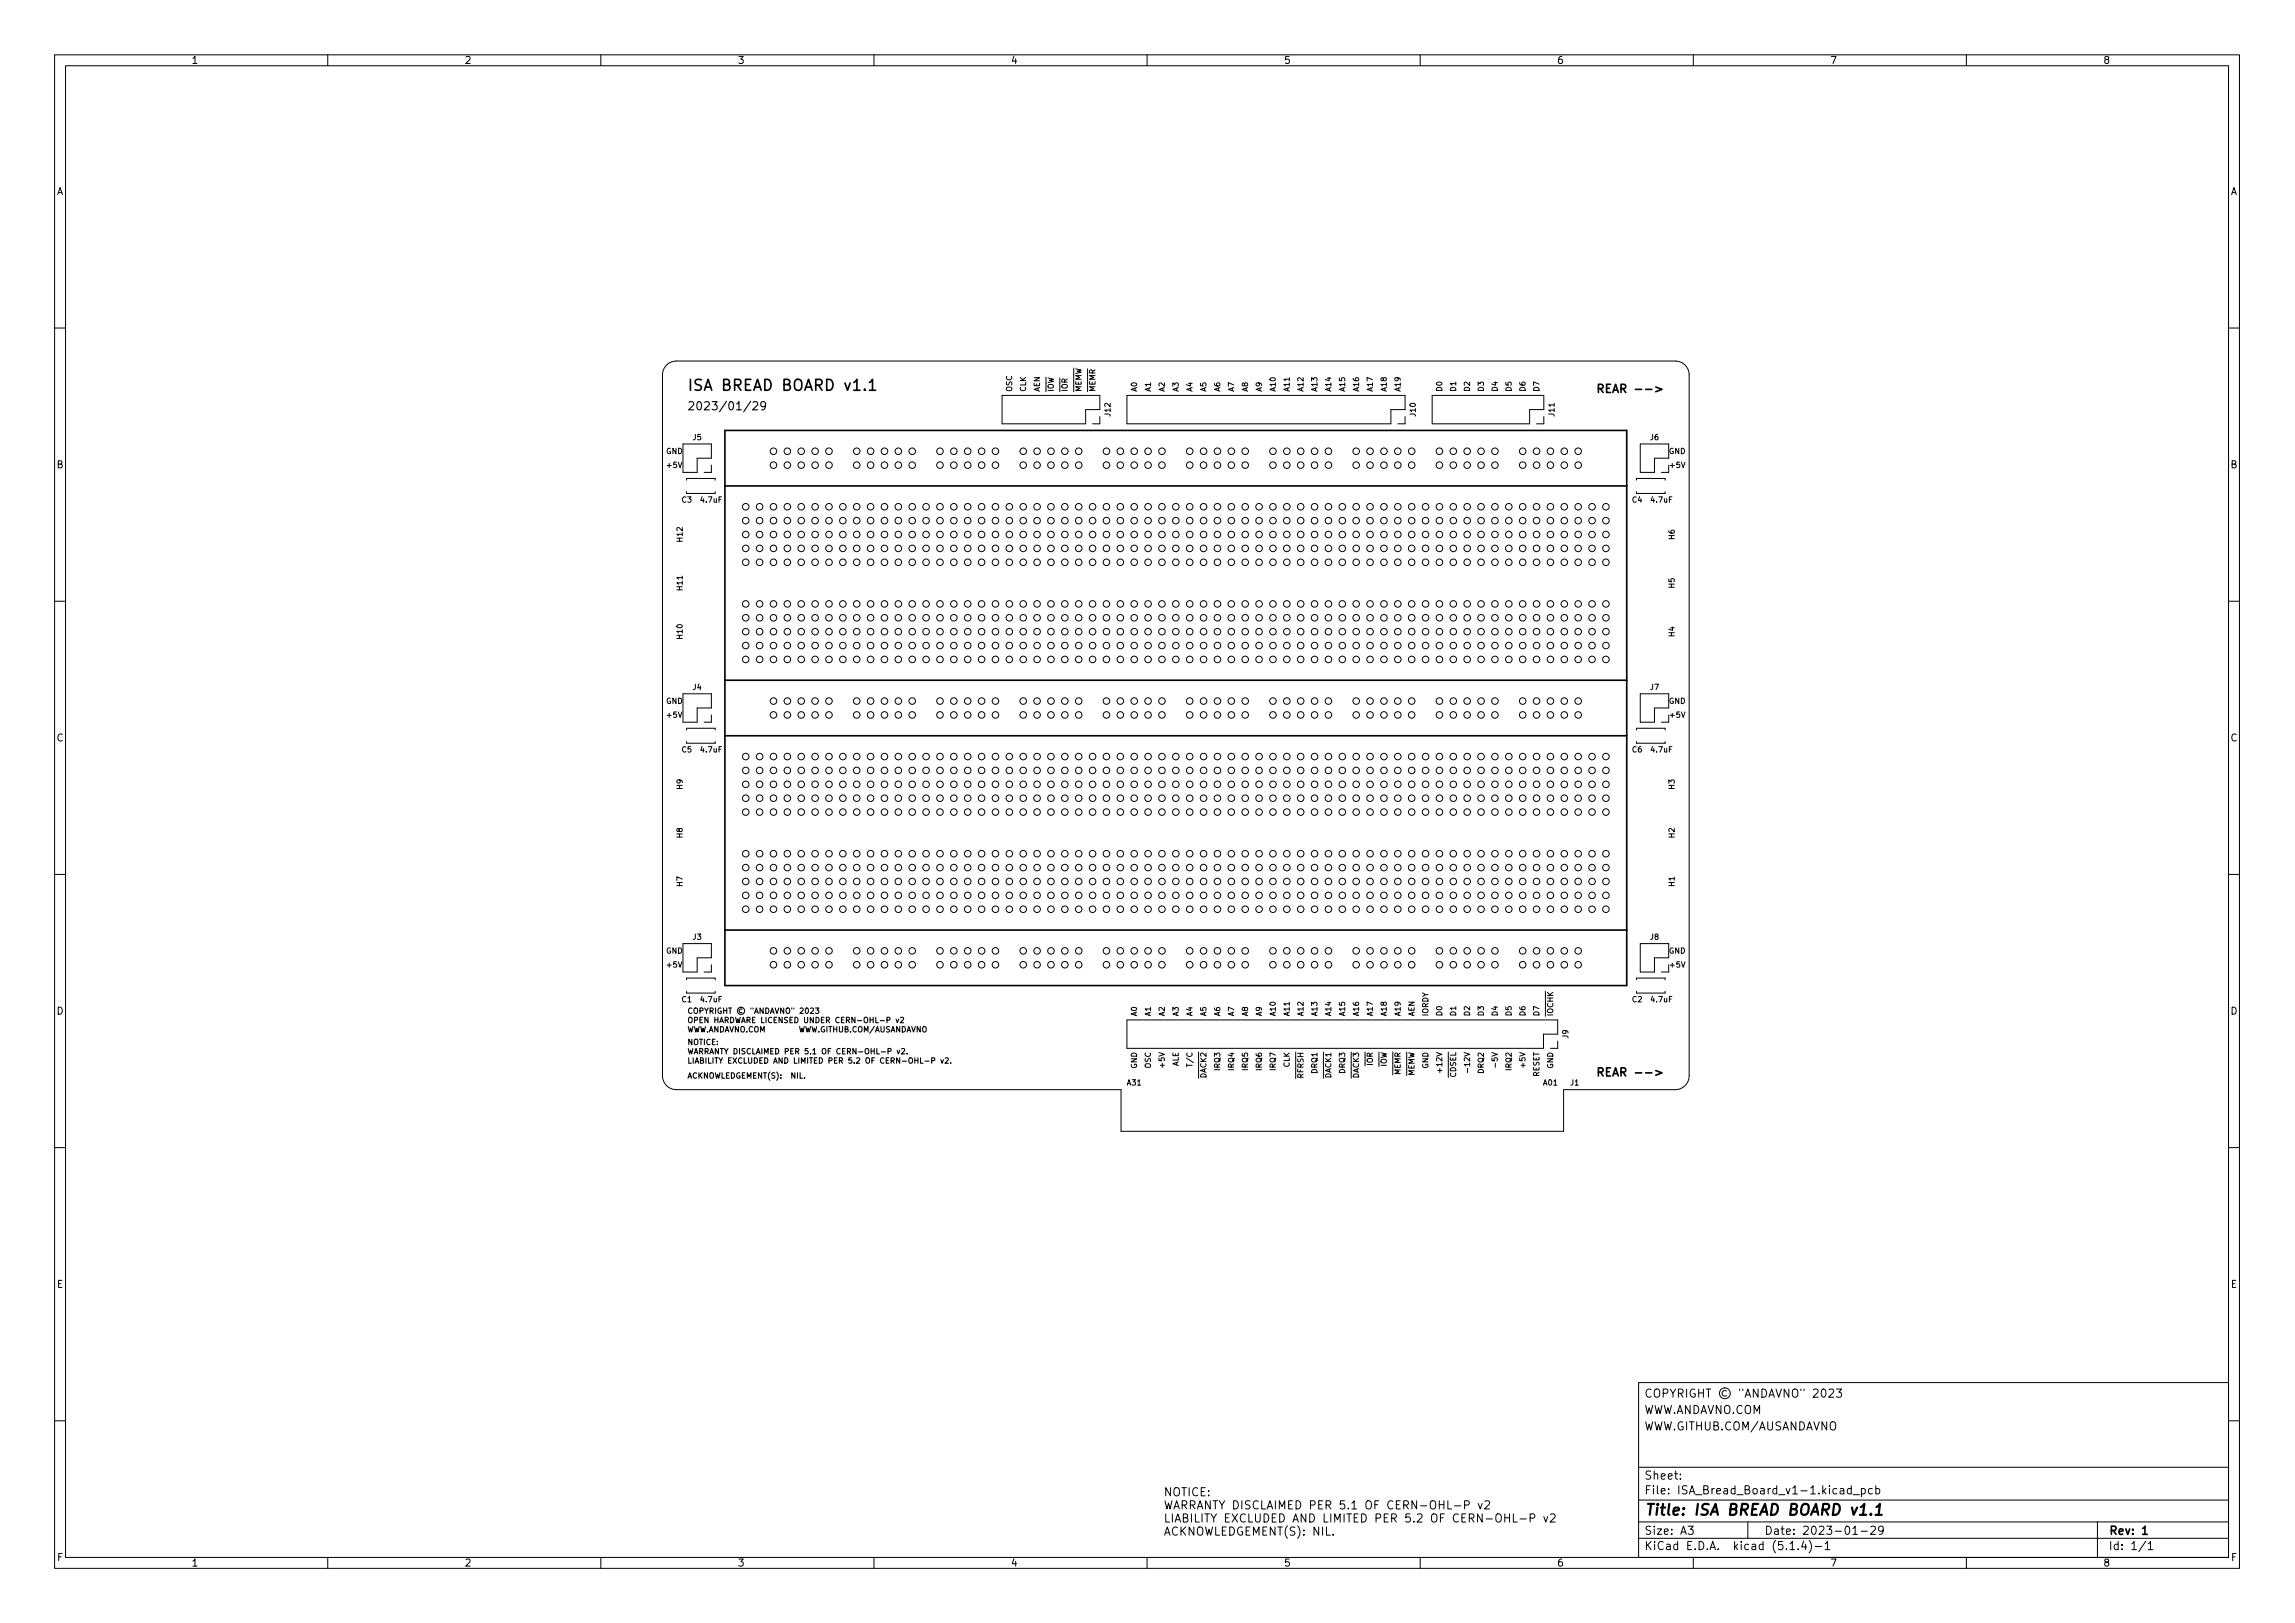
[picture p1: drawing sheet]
<svg xmlns="http://www.w3.org/2000/svg" width="420mm" height="297mm" viewBox="0 0 420 297" stroke-linecap="round" stroke-linejoin="round" font-family="sans-serif">
<defs><g id="words">
<g font-size="2.8">
<text x="125.7" y="71.5">ISA BREAD BOARD v1.1</text>
<text x="301" y="277.3">Title: ISA BREAD BOARD v1.1</text>
</g>
<g font-size="2.1">
<text x="293.9" y="71.9">REAR --&gt;</text>
<text x="125.7" y="75.1">2023/01/29</text>
<text x="293.9" y="197">REAR --&gt;</text>
<text x="301" y="255.8">COPYRIGHT © &quot;ANDAVNO&quot; 2023</text>
<text x="301" y="261.8">WWW.GITHUB.COM/AUSANDAVNO</text>
<text x="301" y="258.8">WWW.ANDAVNO.COM</text>
<text x="301" y="273.5">File: ISA_Bread_Board_v1-1.kicad_pcb</text>
<text x="301" y="270.8">Sheet:</text>
<text x="301" y="280.9">Size: A3</text>
<text x="323" y="280.9">Date: 2023-01-29</text>
<text x="386" y="280.9">Rev: 1</text>
<text x="301" y="283.7">KiCad E.D.A. kicad (5.1.4)-1</text>
<text x="386" y="283.7">Id: 1/1</text>
</g>
<g font-size="1.8">
<text x="35" y="11.7">1</text>
<text x="85" y="11.7">2</text>
<text x="135" y="11.7">3</text>
<text x="185" y="11.7">4</text>
<text x="235" y="11.7">5</text>
<text x="285" y="11.7">6</text>
<text x="335" y="11.7">7</text>
<text x="385" y="11.7">8</text>
<text x="10.3" y="35.7">A</text>
<text x="408.3" y="35.7">A</text>
<text x="10.3" y="85.7">B</text>
<text x="408.3" y="85.7">B</text>
<text x="10.3" y="135.7">C</text>
<text x="408.3" y="135.7">C</text>
<text x="10.3" y="185.7">D</text>
<text x="408.3" y="185.7">D</text>
<text x="10.4" y="235.7">E</text>
<text x="408.4" y="235.7">E</text>
<text x="10.4" y="285.7">F</text>
<text x="35" y="286.7">1</text>
<text x="85" y="286.7">2</text>
<text x="135" y="286.7">3</text>
<text x="185" y="286.7">4</text>
<text x="235" y="286.7">5</text>
<text x="285" y="286.7">6</text>
<text x="335" y="286.7">7</text>
<text x="385" y="286.7">8</text>
<text x="408.4" y="285.7">F</text>
</g>
<g font-size="1.4">
<text x="185.3" y="71.8" transform="rotate(-90 185.3 71.8)">OSC</text>
<text x="187.8" y="71.8" transform="rotate(-90 187.8 71.8)">CLK</text>
<text x="190.4" y="71.8" transform="rotate(-90 190.4 71.8)">AEN</text>
<text x="192.9" y="71.8" transform="rotate(-90 192.9 71.8)">IOW</text>
<text x="195.4" y="71.8" transform="rotate(-90 195.4 71.8)">IOR</text>
<text x="198" y="71.8" transform="rotate(-90 198 71.8)">MEMW</text>
<text x="200.5" y="71.8" transform="rotate(-90 200.5 71.8)">MEMR</text>
<text x="208.1" y="71.8" transform="rotate(-90 208.1 71.8)">A0</text>
<text x="210.7" y="71.8" transform="rotate(-90 210.7 71.8)">A1</text>
<text x="213.2" y="71.8" transform="rotate(-90 213.2 71.8)">A2</text>
<text x="215.8" y="71.8" transform="rotate(-90 215.8 71.8)">A3</text>
<text x="218.3" y="71.8" transform="rotate(-90 218.3 71.8)">A4</text>
<text x="220.8" y="71.8" transform="rotate(-90 220.8 71.8)">A5</text>
<text x="223.4" y="71.8" transform="rotate(-90 223.4 71.8)">A6</text>
<text x="225.9" y="71.8" transform="rotate(-90 225.9 71.8)">A7</text>
<text x="228.5" y="71.8" transform="rotate(-90 228.5 71.8)">A8</text>
<text x="231" y="71.8" transform="rotate(-90 231 71.8)">A9</text>
<text x="233.5" y="71.8" transform="rotate(-90 233.5 71.8)">A10</text>
<text x="236.1" y="71.8" transform="rotate(-90 236.1 71.8)">A11</text>
<text x="238.6" y="71.8" transform="rotate(-90 238.6 71.8)">A12</text>
<text x="241.2" y="71.8" transform="rotate(-90 241.2 71.8)">A13</text>
<text x="243.7" y="71.8" transform="rotate(-90 243.7 71.8)">A14</text>
<text x="246.2" y="71.8" transform="rotate(-90 246.2 71.8)">A15</text>
<text x="248.8" y="71.8" transform="rotate(-90 248.8 71.8)">A16</text>
<text x="251.3" y="71.8" transform="rotate(-90 251.3 71.8)">A17</text>
<text x="253.9" y="71.8" transform="rotate(-90 253.9 71.8)">A18</text>
<text x="256.4" y="71.8" transform="rotate(-90 256.4 71.8)">A19</text>
<text x="264" y="71.8" transform="rotate(-90 264 71.8)">D0</text>
<text x="266.6" y="71.8" transform="rotate(-90 266.6 71.8)">D1</text>
<text x="269.1" y="71.8" transform="rotate(-90 269.1 71.8)">D2</text>
<text x="271.6" y="71.8" transform="rotate(-90 271.6 71.8)">D3</text>
<text x="274.2" y="71.8" transform="rotate(-90 274.2 71.8)">D4</text>
<text x="276.7" y="71.8" transform="rotate(-90 276.7 71.8)">D5</text>
<text x="279.3" y="71.8" transform="rotate(-90 279.3 71.8)">D6</text>
<text x="281.8" y="71.8" transform="rotate(-90 281.8 71.8)">D7</text>
<text x="203.3" y="76.1" transform="rotate(-90 203.3 76.1)">J12</text>
<text x="259.2" y="76.1" transform="rotate(-90 259.2 76.1)">J10</text>
<text x="284.6" y="76.1" transform="rotate(-90 284.6 76.1)">J11</text>
<text x="122" y="83.1">GND</text>
<text x="126.9" y="80.5">J5</text>
<text x="302.1" y="80.5">J6</text>
<text x="305.4" y="83.1">GND</text>
<text x="122.5" y="85.6">+5V</text>
<text x="305.4" y="85.6">+5V</text>
<text x="124.8" y="92">C3</text>
<text x="128.4" y="92">4.7uF</text>
<text x="298.8" y="92">C4</text>
<text x="302.3" y="92">4.7uF</text>
<text x="125" y="99.1" transform="rotate(-90 125 99.1)">H12</text>
<text x="306.6" y="98.7" transform="rotate(-90 306.6 98.7)">H6</text>
<text x="125" y="108" transform="rotate(-90 125 108)">H11</text>
<text x="306.6" y="107.6" transform="rotate(-90 306.6 107.6)">H5</text>
<text x="125" y="116.9" transform="rotate(-90 125 116.9)">H10</text>
<text x="306.6" y="116.5" transform="rotate(-90 306.6 116.5)">H4</text>
<text x="122" y="128.8">GND</text>
<text x="122.5" y="131.3">+5V</text>
<text x="126.9" y="126.3">J4</text>
<text x="302.1" y="126.3">J7</text>
<text x="305.4" y="131.3">+5V</text>
<text x="305.4" y="128.8">GND</text>
<text x="124.8" y="137.7">C5</text>
<text x="128.4" y="137.7">4.7uF</text>
<text x="298.8" y="137.7">C6</text>
<text x="302.3" y="137.7">4.7uF</text>
<text x="125" y="144.4" transform="rotate(-90 125 144.4)">H9</text>
<text x="306.6" y="144.4" transform="rotate(-90 306.6 144.4)">H3</text>
<text x="125" y="153.3" transform="rotate(-90 125 153.3)">H8</text>
<text x="306.6" y="153.3" transform="rotate(-90 306.6 153.3)">H2</text>
<text x="125" y="162.2" transform="rotate(-90 125 162.2)">H7</text>
<text x="306.6" y="162.2" transform="rotate(-90 306.6 162.2)">H1</text>
<text x="126.9" y="172">J3</text>
<text x="302.1" y="172">J8</text>
<text x="122" y="174.5">GND</text>
<text x="122.5" y="177.1">+5V</text>
<text x="305.4" y="177.1">+5V</text>
<text x="305.4" y="174.5">GND</text>
<text x="124.8" y="183.4">C1</text>
<text x="125.7" y="185.5">COPYRIGHT © &quot;ANDAVNO&quot; 2023</text>
<text x="128.4" y="183.4">4.7uF</text>
<text x="298.8" y="183.4">C2</text>
<text x="302.3" y="183.4">4.7uF</text>
<text x="125.7" y="191.2">NOTICE:</text>
<text x="125.7" y="187.2">OPEN HARDWARE LICENSED UNDER CERN-OHL-P v2</text>
<text x="125.7" y="188.9">WWW.ANDAVNO.COM</text>
<text x="143.8" y="188.9">WWW.GITHUB.COM/AUSANDAVNO</text>
<text x="208.1" y="186.1" transform="rotate(-90 208.1 186.1)">A0</text>
<text x="210.7" y="186.1" transform="rotate(-90 210.7 186.1)">A1</text>
<text x="213.2" y="186.1" transform="rotate(-90 213.2 186.1)">A2</text>
<text x="215.8" y="186.1" transform="rotate(-90 215.8 186.1)">A3</text>
<text x="218.3" y="186.1" transform="rotate(-90 218.3 186.1)">A4</text>
<text x="220.8" y="186.1" transform="rotate(-90 220.8 186.1)">A5</text>
<text x="223.4" y="186.1" transform="rotate(-90 223.4 186.1)">A6</text>
<text x="225.9" y="186.1" transform="rotate(-90 225.9 186.1)">A7</text>
<text x="228.5" y="186.1" transform="rotate(-90 228.5 186.1)">A8</text>
<text x="231" y="186.1" transform="rotate(-90 231 186.1)">A9</text>
<text x="233.5" y="186.1" transform="rotate(-90 233.5 186.1)">A10</text>
<text x="236.1" y="186.1" transform="rotate(-90 236.1 186.1)">A11</text>
<text x="238.6" y="186.1" transform="rotate(-90 238.6 186.1)">A12</text>
<text x="241.2" y="186.1" transform="rotate(-90 241.2 186.1)">A13</text>
<text x="243.7" y="186.1" transform="rotate(-90 243.7 186.1)">A14</text>
<text x="246.2" y="186.1" transform="rotate(-90 246.2 186.1)">A15</text>
<text x="248.8" y="186.1" transform="rotate(-90 248.8 186.1)">A16</text>
<text x="251.3" y="186.1" transform="rotate(-90 251.3 186.1)">A17</text>
<text x="253.9" y="186.1" transform="rotate(-90 253.9 186.1)">A18</text>
<text x="256.4" y="186.1" transform="rotate(-90 256.4 186.1)">A19</text>
<text x="258.9" y="186.1" transform="rotate(-90 258.9 186.1)">AEN</text>
<text x="261.5" y="186.1" transform="rotate(-90 261.5 186.1)">IORDY</text>
<text x="264" y="186.1" transform="rotate(-90 264 186.1)">D0</text>
<text x="266.6" y="186.1" transform="rotate(-90 266.6 186.1)">D1</text>
<text x="269.1" y="186.1" transform="rotate(-90 269.1 186.1)">D2</text>
<text x="271.6" y="186.1" transform="rotate(-90 271.6 186.1)">D3</text>
<text x="274.2" y="186.1" transform="rotate(-90 274.2 186.1)">D4</text>
<text x="276.7" y="186.1" transform="rotate(-90 276.7 186.1)">D5</text>
<text x="279.3" y="186.1" transform="rotate(-90 279.3 186.1)">D6</text>
<text x="281.8" y="186.1" transform="rotate(-90 281.8 186.1)">D7</text>
<text x="284.3" y="186.1" transform="rotate(-90 284.3 186.1)">IOCHK</text>
<text x="287.1" y="190" transform="rotate(-90 287.1 190)">J9</text>
<text x="125.7" y="197.4">ACKNOWLEDGEMENT(S): NIL.</text>
<text x="125.7" y="192.9">WARRANTY DISCLAIMED PER 5.1 OF CERN-OHL-P v2.</text>
<text x="125.7" y="194.6">LIABILITY EXCLUDED AND LIMITED PER 5.2 OF CERN-OHL-P v2.</text>
<text x="208.1" y="195.5" transform="rotate(-90 208.1 195.5)">GND</text>
<text x="210.7" y="195.5" transform="rotate(-90 210.7 195.5)">OSC</text>
<text x="213.2" y="195" transform="rotate(-90 213.2 195)">+5V</text>
<text x="215.8" y="195.2" transform="rotate(-90 215.8 195.2)">ALE</text>
<text x="218.3" y="194.7" transform="rotate(-90 218.3 194.7)">T/C</text>
<text x="220.8" y="197.2" transform="rotate(-90 220.8 197.2)">DACK2</text>
<text x="223.4" y="195.7" transform="rotate(-90 223.4 195.7)">IRQ3</text>
<text x="225.9" y="195.7" transform="rotate(-90 225.9 195.7)">IRQ4</text>
<text x="228.5" y="195.7" transform="rotate(-90 228.5 195.7)">IRQ5</text>
<text x="231" y="195.7" transform="rotate(-90 231 195.7)">IRQ6</text>
<text x="233.5" y="195.7" transform="rotate(-90 233.5 195.7)">IRQ7</text>
<text x="236.1" y="195.3" transform="rotate(-90 236.1 195.3)">CLK</text>
<text x="238.6" y="197.2" transform="rotate(-90 238.6 197.2)">RFRSH</text>
<text x="241.2" y="196.3" transform="rotate(-90 241.2 196.3)">DRQ1</text>
<text x="243.7" y="197.2" transform="rotate(-90 243.7 197.2)">DACK1</text>
<text x="246.2" y="196.3" transform="rotate(-90 246.2 196.3)">DRQ3</text>
<text x="248.8" y="197.2" transform="rotate(-90 248.8 197.2)">DACK3</text>
<text x="251.3" y="194.9" transform="rotate(-90 251.3 194.9)">IOR</text>
<text x="253.9" y="195.2" transform="rotate(-90 253.9 195.2)">IOW</text>
<text x="256.4" y="196.7" transform="rotate(-90 256.4 196.7)">MEMR</text>
<text x="258.9" y="197" transform="rotate(-90 258.9 197)">MEMW</text>
<text x="261.5" y="195.5" transform="rotate(-90 261.5 195.5)">GND</text>
<text x="264" y="195.7" transform="rotate(-90 264 195.7)">+12V</text>
<text x="266.6" y="197.2" transform="rotate(-90 266.6 197.2)">CDSEL</text>
<text x="269.1" y="195.4" transform="rotate(-90 269.1 195.4)">-12V</text>
<text x="271.6" y="196.3" transform="rotate(-90 271.6 196.3)">DRQ2</text>
<text x="274.2" y="194.6" transform="rotate(-90 274.2 194.6)">-5V</text>
<text x="276.7" y="195.7" transform="rotate(-90 276.7 195.7)">IRQ2</text>
<text x="279.3" y="195" transform="rotate(-90 279.3 195)">+5V</text>
<text x="281.8" y="197.1" transform="rotate(-90 281.8 197.1)">RESET</text>
<text x="284.3" y="195.5" transform="rotate(-90 284.3 195.5)">GND</text>
<text x="206.4" y="198.7">A31</text>
<text x="282.6" y="198.7">A01</text>
<text x="287.5" y="198.7">J1</text>
</g>
</g></defs>
<g fill="none" stroke="#000" stroke-width=".18">
<path d="M10 10h400v277h-400zM12 12h396v273h-396zM60 10v2M110 10v2M160 10v2M210 10v2M260 10v2M310 10v2M360 10v2M10 60h2M122 66.8a2.54 2.54 0 0 1 1.8-.7h182.9a2.54 2.54 0 0 1 2.5 2.5v128.3a2.54 2.54 0 0 1-2.5 2.5h-20.4v7.6h-81.1v-7.6h-81.4a2.54 2.54 0 0 1-2.5-2.5v-128.3a2.54 2.54 0 0 1 .7-1.8zM183.5 72.4h17.9v2.6h-2.6v2.6h-15.3z"/>
<path d="M201.4 76.2v1.4h-1.4M206.3 72.4h50.9v2.6h-2.6v2.6h-48.3zM257.2 76.2v1.4h-1.3M262.2 72.4h20.4v2.6h-2.6v2.6h-17.8zM282.6 76.2v1.4h-1.3M408 60h2M125 81.3h5.2v2.6h-2.6v2.6h-2.6zM125.7 87.9v-.3h5.2v.3M125.7 90v.3h5.2v-.3M130.2 85.1v1.4h-1.3M299.6 87.9v-.3h5.2v.3M299.6 90v.3h5.2v-.3"/>
<path d="M300.3 81.3h5.2v2.6h-2.6v2.6h-2.6zM305.5 85.1v1.4h-1.3M307.8 84.6l.4 1 .3-1M10 110h2M408 110h2M125 127h5.2v2.6h-2.6v2.6h-2.6zM125.7 135.7v.3h5.2v-.3M125.7 133.6v-.3h5.2v.3M130.2 130.8v1.4h-1.3M299.6 133.6v-.3h5.2v.3M299.6 135.7v.3h5.2v-.3M300.3 127h5.2v2.6h-2.6v2.6h-2.6z"/>
<path d="M305.5 130.8v1.4h-1.3M307.8 130.3l.4 1 .3-1M10 160h2M125 172.7h5.2v2.6h-2.6v2.6h-2.6zM125.7 179.3v-.3h5.2v.3M130.2 176.6v1.3h-1.3M299.6 179.3v-.3h5.2v.3M300.3 172.7h5.2v2.6h-2.6v2.6h-2.6zM305.5 176.6v1.3h-1.3M307.8 176l.4 1 .3-1M408 160h2M125.7 181.4v.3h5.2v-.3"/>
<path d="M206.3 186.7h78.9v2.6h-2.6v2.6h-76.3zM217.3 194.7v.6M263.6 195.5v.8M268.7 195.5v.8M273.8 194.6v.7M285.2 190.5v1.4h-1.4M299.6 181.4v.3h5.2v-.3M10 210h2M408 210h2M300 253h108v32h-108zM333.6 254.4l.2-.2a.8 .8 0 0 1 .5 .8 .8 .8 0 0 1-.5 .7l-.2-.1-.2-.5zM334.9 254.4l.5-.2 .2 .2 .1 .2-.9 1.1h.9"/>
<path d="M336.2 254.2h.9l-.5 .6 .5 .1v.7l-.3 .1h-.4l-.2-.1M10 260h2M213.3 274.7l.3 1.5 .3-1.1 .3 1.1 .4-1.5M213.4 277.1v1.5h.7M214.3 272.3v1.5l-.9-1.5v1.5M214.6 277.1v1.5M214.9 276.2l.5-1.5 .5 1.5M215 272.5a.5 .5 0 0 1 .6-.2 .5 .5 0 0 1 .3 .5v.5a.5 .5 0 0 1-.5 .5 .5 .5 0 0 1-.5-.5zM215.1 275.7h.7M215.1 278.6l.5-1.5 .5 1.5M215.3 278.1h.7M215.6 279.6a.6 .6 0 0 0-.8 0 .6 .6 0 0 0-.2 .7 .56 .56 0 0 0 .3 .6 .56 .56 0 0 0 .7-.1"/>
<path d="M216.2 279.5v1.5M216.3 272.3h.9M216.4 275.5l.7-.1 .2-.2-.1-.4-.2-.1h-.6v1.5M216.6 277.8h.5l.2-.2 .1-.2-.1-.3h-.7v1.5h.6l.3-.3a.39 .39 0 0 0-.4-.5M216.8 272.3v1.5M216.8 275.5l.5 .7M217.1 279.5l-.9 .8M217.7 272.3v1.5M217.9 275.5l.7-.1 .2-.2-.1-.4-.2-.1h-.6v1.5M218.1 277.1v1.5M218.3 275.5l.5 .7M218.6 279.5v1.5l-.9-1.5v1.5"/>
<path d="M218.8 277.1v1.5h.8M219.2 276.2l.5-1.5 .5 1.5M219.3 272.4a.6 .6 0 0 0-.8 0 .6 .6 0 0 0-.2 .7 .56 .56 0 0 0 .3 .6 .56 .56 0 0 0 .7-.1M219.3 279.7a.5 .5 0 0 1 .6-.2 .5 .5 0 0 1 .3 .5v.5a.5 .5 0 0 1-.5 .5 .5 .5 0 0 1-.5-.5zM219.3 275.7h.8M219.9 273h.5M220.1 277.1v1.5M220.6 277.1h.8M220.6 272.3h-.7v1.5h.7M220.7 279.5l.4 1.5 .2-1.1 .3 1.1 .4-1.5M221 277.1v1.5M221.3 273.6v.2"/>
<path d="M221.3 272.8v.2M221.6 274.7v1.5l-.9-1.5v1.5M221.7 277.1l.5 .8 .5-.8M222.1 274.7h.8M222.2 277.9v.7M222.5 274.7v1.5M222.6 279.5v1.5h.7M223.2 274.7l.5 .8 .5-.8M223.7 275.5v.7M224.3 277.8h.5M224.5 279.5h-.7v1.5h.7M225.1 277.1h-.8v1.5h.8"/>
<path d="M225.1 279.5a.76 .76 0 0 1 .9 .7 .76 .76 0 0 1-.9 .8zM225.6 277.1l1 1.5M225.8 274.7a.76 .76 0 0 1 .9 .7 .76 .76 0 0 1-.9 .8zM226.6 277.1l-1 1.5M227.3 274.7v1.5M227.4 279.5a.7 .7 0 0 0-.8 .7 .7 .7 0 0 0 .8 .7l.1-.6h-.3M228 277.2a.6 .6 0 0 0-.8 0 .6 .6 0 0 0-.1 .7 .56 .56 0 0 0 .3 .6 .56 .56 0 0 0 .6-.1M228.6 277.1v1.5h.7M228.8 274.7h-.5l-.3 .3 .1 .3 .7 .3v.4l-.2 .2-.6-.1M228.8 279.5h-.7v1.5h.7M229.8 277.1v1.2l.3 .3h.3l.3-.3v-1.2M230.3 274.8a.6 .6 0 0 0-.7 0 .6 .6 0 0 0-.2 .7 .56 .56 0 0 0 .3 .6 .56 .56 0 0 0 .6-.1"/>
<path d="M231 274.7v1.5h.7M231.4 277.1a.76 .76 0 0 1 .9 .7 .76 .76 0 0 1-.9 .8zM231.9 279.5h-.7v1.5h.7M232 276.2l.5-1.5 .5 1.5M232.1 275.7h.7M232.9 277.8h.5M233.4 279.5v1.5l-.8-1.5v1.5M233.5 274.7v1.5M233.6 277.1h-.7v1.5h.7M233.9 279.5h.9M234.2 276.2v-1.5l.5 1 .5-1v1.5M234.3 277.1a.76 .76 0 0 1 .8 .7 .76 .76 0 0 1-.8 .8z"/>
<path d="M234.3 279.5v1.5M235.7 279.3a1.72 1.72 0 0 0 0 2.2M235.9 275.4h.5M236.6 274.7h-.7v1.5h.7M236.7 278.6l.5-1.5 .5 1.5M236.8 278.1h.8M237.1 279.5h-.6l-.3 .3 .1 .3 .7 .3v.4l-.2 .2-.6-.1M237.3 274.7a.76 .76 0 0 1 .8 .7 .76 .76 0 0 1-.8 .8zM237.6 279.3a1.72 1.72 0 0 1 0 2.2M239.1 277.1v1.5l-.9-1.5v1.5M239.8 277.1a.76 .76 0 0 1 .8 .7 .76 .76 0 0 1-.8 .8zM239.9 275.5l.7-.1 .2-.2-.1-.4-.2-.1h-.6v1.5"/>
<path d="M241.4 279.5v1.5l-.8-1.5v1.5M241.4 275.4h.5M242.1 274.7h-.7v1.5h.7M242.1 279.5v1.5M242.4 277.1v1.5h.7M242.8 275.5l.7-.1 .1-.2v-.4l-.3-.1h-.5v1.5M242.8 279.5v1.5h.8M243.1 275.5l.5 .7M243.6 277.1v1.5M244.3 278.6v-1.5l.5 1 .5-1v1.5M246.1 277.1v1.5M246.1 274.7h-.7l-.1 .7 .3-.2 .5 .1 .1 .2-.1 .5-.2 .2-.6-.2"/>
<path d="M246.6 277.1h.8M246.8 276v.2M247 277.1v1.5M247.5 275.1l.4-.4v1.5M247.5 276.2h.8M247.9 277.8h.5M248.6 277.1h-.7v1.5h.7M249.3 277.1a.76 .76 0 0 1 .8 .7 .76 .76 0 0 1-.8 .8zM250.1 274.9a.5 .5 0 0 1 .6-.2 .5 .5 0 0 1 .4 .5v.5a.5 .5 0 0 1-.5 .5 .5 .5 0 0 1-.5-.5zM251.7 275.4h.5M251.9 277.9l.7-.1 .2-.2-.1-.4-.2-.1h-.6v1.5M252.4 274.7h-.7v1.5"/>
<path d="M253.4 277.8h.5M254.1 277.1h-.7v1.5h.7M254.8 277.9l.7-.1 .1-.2v-.4l-.3-.1h-.5v1.5M255 274.8a.6 .6 0 0 0-.8 0 .6 .6 0 0 0-.1 .7 .56 .56 0 0 0 .3 .6 .56 .56 0 0 0 .6-.1M255.1 277.9l.5 .7M255.6 275.4h.5M256.3 274.7h-.7v1.5h.7M257 275.5l.7-.1 .2-.2-.1-.4-.2-.1h-.6v1.5M257.4 275.5l.5 .7M258.1 277.1h-.7v.7l.2-.2 .5 .1 .1 .2-.1 .5-.2 .2-.5-.2M258.8 278.4v.2M259.3 274.7v1.5l-.8-1.5v1.5"/>
<path d="M259.5 277.2l.6-.1 .2 .1v.3l-.9 1.1h.9M260.1 275.6h1.1M262.1 274.7a.5 .5 0 0 1 .5 0 .5 .5 0 0 1 .2 .5v.5a.5 .5 0 0 1-.5 .5 .5 .5 0 0 1-.5-.5v-.5zM262.3 277.1a.5 .5 0 0 1 .5 0 .5 .5 0 0 1 .3 .5v.5a.5 .5 0 0 1-.5 .5 .5 .5 0 0 1-.5-.5v-.5zM263.5 275.4h.9M263.5 274.7v1.5M263.7 277.8h.5M264.4 274.7v1.5M264.4 277.1h-.7v1.5M265.1 274.7v1.5h.7M266.3 275.6h1.1M267 277.2a.6 .6 0 0 0-.8 0 .6 .6 0 0 0-.1 .7 .56 .56 0 0 0 .3 .6 .56 .56 0 0 0 .6-.1"/>
<path d="M267.6 277.8h.5M268.1 275.5l.7-.1 .2-.2-.1-.4-.2-.1h-.6v1.5M268.3 277.1h-.7v1.5h.7M269 277.9l.7-.1 .1-.2v-.4l-.2-.1h-.6v1.5M269.3 277.9l.5 .7M270.6 275.2l.4 1 .4-1M271.4 277.1v1.5l-.9-1.5v1.5M271.8 274.8l.6-.1 .2 .1 .1 .3-.9 1.1h.9M272.1 278h1.1M274.1 277.1a.5 .5 0 0 1 .5 0 .5 .5 0 0 1 .3 .5v.5a.5 .5 0 0 1-.5 .5 .5 .5 0 0 1-.5-.5v-.5zM275.5 277.8h.8M275.5 277.1v1.5"/>
<path d="M276.3 277.1v1.5M277.1 277.1v1.5h.7M278.3 278h1.1M280.1 277.9l.8-.1 .1-.2-.1-.4-.2-.1h-.6v1.5M282.6 277.6l.4 1 .3-1M283.9 277.2l.5-.1 .2 .1 .1 .3-.9 1.1h.9M300 278.5h108M300 274.5h108M300 268.5h108M307.6 270.6v.1M307.6 269.8v.1M309.1 279.3h.9l-.5 .6 .4 .1v.7l-.2 .1h-.4l-.2-.1"/>
<path d="M320 278.5v3M338.9 272.5l-.4-.1-.3 .3v.4l.2 .2h.5M338.9 271.9v1.5M339.3 273.6h1.1M340.8 272.5l.4-.1 .3 .3v.4l-.1 .2h-.6M340.8 272.4v1.5M342.5 279.5l.6-.2 .2 .2v.2l-.9 1.1h.9M342.8 272.5l-.5-.1-.2 .3v.4l.1 .2h.6M343.4 272.5l.4-.1 .3 .3v.4l-.1 .2h-.6M343.4 271.9v1.5M344.8 280l-.3 .2h-.4l-.2-.2 .2-.6 .4-.1 .2 .2a.99 .99 0 0 1-.3 1.3h-.3M384 278.5v6.5"/>
<path d="M408 260h2M60 285v2M110 285v2M160 285v2M210 285v2M213.2 281l.5-1.5 .5 1.5M213.3 280.5h.8M216.4 280.1l.7 .9M223.8 280.2h.5M228.1 280.2h.5M229.5 281v-1.5l.5 1 .5-1v1.5M231.2 280.2h.5"/>
<path d="M238.7 280.8v.2M238.7 280v.2M244.1 280.8v.2M260 285v2M300 281.5h108M310 285v2M327.7 282.5l.4-.4v1.5M327.7 283.6h.9M329.2 283.5v.1M330.2 282l-.4 1.1h1M330.6 282.6v1M331.2 281.9a1.72 1.72 0 0 1 0 2.3"/>
<path d="M332.3 283h1.2M334.1 282.5l.5-.4v1.5M334.1 283.6h.9M339.2 280.8h.9M340.7 280.2h1.2M360 285v2M392.8 282l-1.2 2M393.3 282.5l.4-.4v1.5M393.3 283.6h.8"/>
<circle cx="136.5" cy="92.7" r=".6"/>
<circle cx="136.5" cy="97.8" r=".6"/>
<circle cx="136.5" cy="95.3" r=".6"/>
<circle cx="139.1" cy="92.7" r=".6"/>
<circle cx="139.1" cy="97.8" r=".6"/>
<circle cx="139.1" cy="95.3" r=".6"/>
<circle cx="141.6" cy="92.7" r=".6"/>
<circle cx="141.6" cy="85.1" r=".6"/>
<circle cx="141.6" cy="95.3" r=".6"/>
<circle cx="141.6" cy="97.8" r=".6"/>
<circle cx="141.6" cy="82.6" r=".6"/>
<circle cx="144.1" cy="92.7" r=".6"/>
<circle cx="144.1" cy="85.1" r=".6"/>
<circle cx="144.1" cy="97.8" r=".6"/>
<circle cx="144.1" cy="95.3" r=".6"/>
<circle cx="144.1" cy="82.6" r=".6"/>
<circle cx="146.7" cy="97.8" r=".6"/>
<circle cx="146.7" cy="92.7" r=".6"/>
<circle cx="146.7" cy="82.6" r=".6"/>
<circle cx="146.7" cy="85.1" r=".6"/>
<circle cx="146.7" cy="95.3" r=".6"/>
<circle cx="149.2" cy="82.6" r=".6"/>
<circle cx="149.2" cy="85.1" r=".6"/>
<circle cx="149.2" cy="97.8" r=".6"/>
<circle cx="149.2" cy="92.7" r=".6"/>
<circle cx="149.2" cy="95.3" r=".6"/>
<circle cx="151.8" cy="97.8" r=".6"/>
<circle cx="151.8" cy="95.3" r=".6"/>
<circle cx="151.8" cy="92.7" r=".6"/>
<circle cx="151.8" cy="85.1" r=".6"/>
<circle cx="151.8" cy="82.6" r=".6"/>
<circle cx="154.3" cy="97.8" r=".6"/>
<circle cx="154.3" cy="92.7" r=".6"/>
<circle cx="154.3" cy="95.3" r=".6"/>
<circle cx="156.8" cy="85.1" r=".6"/>
<circle cx="156.8" cy="82.6" r=".6"/>
<circle cx="156.8" cy="92.7" r=".6"/>
<circle cx="156.8" cy="95.3" r=".6"/>
<circle cx="156.8" cy="97.8" r=".6"/>
<circle cx="159.4" cy="97.8" r=".6"/>
<circle cx="159.4" cy="92.7" r=".6"/>
<circle cx="159.4" cy="82.6" r=".6"/>
<circle cx="159.4" cy="95.3" r=".6"/>
<circle cx="159.4" cy="85.1" r=".6"/>
<circle cx="161.9" cy="85.1" r=".6"/>
<circle cx="161.9" cy="92.7" r=".6"/>
<circle cx="161.9" cy="95.3" r=".6"/>
<circle cx="161.9" cy="82.6" r=".6"/>
<circle cx="161.9" cy="97.8" r=".6"/>
<circle cx="164.5" cy="97.8" r=".6"/>
<circle cx="164.5" cy="92.7" r=".6"/>
<circle cx="164.5" cy="82.6" r=".6"/>
<circle cx="164.5" cy="85.1" r=".6"/>
<circle cx="164.5" cy="95.3" r=".6"/>
<circle cx="167" cy="85.1" r=".6"/>
<circle cx="167" cy="92.7" r=".6"/>
<circle cx="167" cy="97.8" r=".6"/>
<circle cx="167" cy="82.6" r=".6"/>
<circle cx="167" cy="95.3" r=".6"/>
<circle cx="169.5" cy="95.3" r=".6"/>
<circle cx="169.5" cy="92.7" r=".6"/>
<circle cx="169.5" cy="97.8" r=".6"/>
<circle cx="172.1" cy="92.7" r=".6"/>
<circle cx="172.1" cy="85.1" r=".6"/>
<circle cx="172.1" cy="82.6" r=".6"/>
<circle cx="172.1" cy="97.8" r=".6"/>
<circle cx="172.1" cy="95.3" r=".6"/>
<circle cx="174.6" cy="82.6" r=".6"/>
<circle cx="174.6" cy="92.7" r=".6"/>
<circle cx="174.6" cy="85.1" r=".6"/>
<circle cx="174.6" cy="97.8" r=".6"/>
<circle cx="174.6" cy="95.3" r=".6"/>
<circle cx="177.2" cy="97.8" r=".6"/>
<circle cx="177.2" cy="95.3" r=".6"/>
<circle cx="177.2" cy="82.6" r=".6"/>
<circle cx="177.2" cy="92.7" r=".6"/>
<circle cx="177.2" cy="85.1" r=".6"/>
<circle cx="179.7" cy="95.3" r=".6"/>
<circle cx="179.7" cy="82.6" r=".6"/>
<circle cx="179.7" cy="97.8" r=".6"/>
<circle cx="179.7" cy="85.1" r=".6"/>
<circle cx="179.7" cy="92.7" r=".6"/>
<circle cx="182.2" cy="97.8" r=".6"/>
<circle cx="182.2" cy="82.6" r=".6"/>
<circle cx="182.2" cy="95.3" r=".6"/>
<circle cx="182.2" cy="92.7" r=".6"/>
<circle cx="182.2" cy="85.1" r=".6"/>
<circle cx="184.8" cy="95.3" r=".6"/>
<circle cx="184.8" cy="92.7" r=".6"/>
<circle cx="184.8" cy="97.8" r=".6"/>
<circle cx="187.3" cy="95.3" r=".6"/>
<circle cx="187.3" cy="97.8" r=".6"/>
<circle cx="187.3" cy="92.7" r=".6"/>
<circle cx="187.3" cy="85.1" r=".6"/>
<circle cx="187.3" cy="82.6" r=".6"/>
<circle cx="189.9" cy="82.6" r=".6"/>
<circle cx="189.9" cy="97.8" r=".6"/>
<circle cx="189.9" cy="95.3" r=".6"/>
<circle cx="189.9" cy="85.1" r=".6"/>
<circle cx="189.9" cy="92.7" r=".6"/>
<circle cx="192.4" cy="92.7" r=".6"/>
<circle cx="192.4" cy="95.3" r=".6"/>
<circle cx="192.4" cy="97.8" r=".6"/>
<circle cx="192.4" cy="85.1" r=".6"/>
<circle cx="192.4" cy="82.6" r=".6"/>
<circle cx="194.9" cy="95.3" r=".6"/>
<circle cx="194.9" cy="97.8" r=".6"/>
<circle cx="194.9" cy="85.1" r=".6"/>
<circle cx="194.9" cy="82.6" r=".6"/>
<circle cx="194.9" cy="92.7" r=".6"/>
<circle cx="197.5" cy="97.8" r=".6"/>
<circle cx="197.5" cy="82.6" r=".6"/>
<circle cx="197.5" cy="92.7" r=".6"/>
<circle cx="197.5" cy="85.1" r=".6"/>
<circle cx="197.5" cy="95.3" r=".6"/>
<circle cx="200" cy="97.8" r=".6"/>
<circle cx="200" cy="92.7" r=".6"/>
<circle cx="200" cy="95.3" r=".6"/>
<circle cx="202.6" cy="97.8" r=".6"/>
<circle cx="202.6" cy="82.6" r=".6"/>
<circle cx="202.6" cy="92.7" r=".6"/>
<circle cx="202.6" cy="85.1" r=".6"/>
<circle cx="202.6" cy="95.3" r=".6"/>
<circle cx="205.1" cy="82.6" r=".6"/>
<circle cx="205.1" cy="92.7" r=".6"/>
<circle cx="205.1" cy="97.8" r=".6"/>
<circle cx="205.1" cy="85.1" r=".6"/>
<circle cx="205.1" cy="95.3" r=".6"/>
<circle cx="207.6" cy="97.8" r=".6"/>
<circle cx="207.6" cy="82.6" r=".6"/>
<circle cx="207.6" cy="95.3" r=".6"/>
<circle cx="207.6" cy="92.7" r=".6"/>
<circle cx="207.6" cy="85.1" r=".6"/>
<circle cx="210.2" cy="97.8" r=".6"/>
<circle cx="210.2" cy="92.7" r=".6"/>
<circle cx="210.2" cy="82.6" r=".6"/>
<circle cx="210.2" cy="85.1" r=".6"/>
<circle cx="210.2" cy="95.3" r=".6"/>
<circle cx="212.7" cy="82.6" r=".6"/>
<circle cx="212.7" cy="95.3" r=".6"/>
<circle cx="212.7" cy="85.1" r=".6"/>
<circle cx="212.7" cy="97.8" r=".6"/>
<circle cx="212.7" cy="92.7" r=".6"/>
<circle cx="215.3" cy="97.8" r=".6"/>
<circle cx="215.3" cy="95.3" r=".6"/>
<circle cx="215.3" cy="92.7" r=".6"/>
<circle cx="217.8" cy="95.3" r=".6"/>
<circle cx="217.8" cy="97.8" r=".6"/>
<circle cx="217.8" cy="92.7" r=".6"/>
<circle cx="217.8" cy="85.1" r=".6"/>
<circle cx="217.8" cy="82.6" r=".6"/>
<circle cx="220.3" cy="92.7" r=".6"/>
<circle cx="220.3" cy="97.8" r=".6"/>
<circle cx="220.3" cy="82.6" r=".6"/>
<circle cx="220.3" cy="85.1" r=".6"/>
<circle cx="220.3" cy="95.3" r=".6"/>
<circle cx="222.9" cy="95.3" r=".6"/>
<circle cx="222.9" cy="82.6" r=".6"/>
<circle cx="222.9" cy="97.8" r=".6"/>
<circle cx="222.9" cy="92.7" r=".6"/>
<circle cx="222.9" cy="85.1" r=".6"/>
<circle cx="225.4" cy="92.7" r=".6"/>
<circle cx="225.4" cy="95.3" r=".6"/>
<circle cx="225.4" cy="97.8" r=".6"/>
<circle cx="225.4" cy="85.1" r=".6"/>
<circle cx="225.4" cy="82.6" r=".6"/>
<circle cx="228" cy="95.3" r=".6"/>
<circle cx="228" cy="92.7" r=".6"/>
<circle cx="228" cy="85.1" r=".6"/>
<circle cx="228" cy="82.6" r=".6"/>
<circle cx="228" cy="97.8" r=".6"/>
<circle cx="230.5" cy="92.7" r=".6"/>
<circle cx="230.5" cy="95.3" r=".6"/>
<circle cx="230.5" cy="97.8" r=".6"/>
<circle cx="233" cy="97.8" r=".6"/>
<circle cx="233" cy="82.6" r=".6"/>
<circle cx="233" cy="85.1" r=".6"/>
<circle cx="233" cy="95.3" r=".6"/>
<circle cx="233" cy="92.7" r=".6"/>
<circle cx="235.6" cy="97.8" r=".6"/>
<circle cx="235.6" cy="95.3" r=".6"/>
<circle cx="235.6" cy="82.6" r=".6"/>
<circle cx="235.6" cy="92.7" r=".6"/>
<circle cx="235.6" cy="85.1" r=".6"/>
<circle cx="238.1" cy="82.6" r=".6"/>
<circle cx="238.1" cy="97.8" r=".6"/>
<circle cx="238.1" cy="85.1" r=".6"/>
<circle cx="238.1" cy="92.7" r=".6"/>
<circle cx="238.1" cy="95.3" r=".6"/>
<circle cx="240.7" cy="85.1" r=".6"/>
<circle cx="240.7" cy="97.8" r=".6"/>
<circle cx="240.7" cy="95.3" r=".6"/>
<circle cx="240.7" cy="82.6" r=".6"/>
<circle cx="240.7" cy="92.7" r=".6"/>
<circle cx="243.2" cy="82.6" r=".6"/>
<circle cx="243.2" cy="97.8" r=".6"/>
<circle cx="243.2" cy="92.7" r=".6"/>
<circle cx="243.2" cy="85.1" r=".6"/>
<circle cx="243.2" cy="95.3" r=".6"/>
<circle cx="245.7" cy="95.3" r=".6"/>
<circle cx="245.7" cy="97.8" r=".6"/>
<circle cx="245.7" cy="92.7" r=".6"/>
<circle cx="248.3" cy="97.8" r=".6"/>
<circle cx="248.3" cy="95.3" r=".6"/>
<circle cx="248.3" cy="92.7" r=".6"/>
<circle cx="248.3" cy="82.6" r=".6"/>
<circle cx="248.3" cy="85.1" r=".6"/>
<circle cx="250.8" cy="92.7" r=".6"/>
<circle cx="250.8" cy="82.6" r=".6"/>
<circle cx="250.8" cy="95.3" r=".6"/>
<circle cx="250.8" cy="97.8" r=".6"/>
<circle cx="250.8" cy="85.1" r=".6"/>
<circle cx="253.4" cy="82.6" r=".6"/>
<circle cx="253.4" cy="92.7" r=".6"/>
<circle cx="253.4" cy="95.3" r=".6"/>
<circle cx="253.4" cy="85.1" r=".6"/>
<circle cx="253.4" cy="97.8" r=".6"/>
<circle cx="255.9" cy="85.1" r=".6"/>
<circle cx="255.9" cy="92.7" r=".6"/>
<circle cx="255.9" cy="82.6" r=".6"/>
<circle cx="255.9" cy="95.3" r=".6"/>
<circle cx="255.9" cy="97.8" r=".6"/>
<circle cx="258.4" cy="97.8" r=".6"/>
<circle cx="258.4" cy="92.7" r=".6"/>
<circle cx="258.4" cy="82.6" r=".6"/>
<circle cx="258.4" cy="95.3" r=".6"/>
<circle cx="258.4" cy="85.1" r=".6"/>
<circle cx="261" cy="95.3" r=".6"/>
<circle cx="261" cy="92.7" r=".6"/>
<circle cx="261" cy="97.8" r=".6"/>
<circle cx="263.5" cy="82.6" r=".6"/>
<circle cx="263.5" cy="95.3" r=".6"/>
<circle cx="263.5" cy="97.8" r=".6"/>
<circle cx="263.5" cy="92.7" r=".6"/>
<circle cx="263.5" cy="85.1" r=".6"/>
<circle cx="266.1" cy="97.8" r=".6"/>
<circle cx="266.1" cy="95.3" r=".6"/>
<circle cx="266.1" cy="82.6" r=".6"/>
<circle cx="266.1" cy="92.7" r=".6"/>
<circle cx="266.1" cy="85.1" r=".6"/>
<circle cx="268.6" cy="92.7" r=".6"/>
<circle cx="268.6" cy="85.1" r=".6"/>
<circle cx="268.6" cy="95.3" r=".6"/>
<circle cx="268.6" cy="82.6" r=".6"/>
<circle cx="268.6" cy="97.8" r=".6"/>
<circle cx="271.1" cy="82.6" r=".6"/>
<circle cx="271.1" cy="97.8" r=".6"/>
<circle cx="271.1" cy="95.3" r=".6"/>
<circle cx="271.1" cy="92.7" r=".6"/>
<circle cx="271.1" cy="85.1" r=".6"/>
<circle cx="273.7" cy="97.8" r=".6"/>
<circle cx="273.7" cy="95.3" r=".6"/>
<circle cx="273.7" cy="92.7" r=".6"/>
<circle cx="273.7" cy="82.6" r=".6"/>
<circle cx="273.7" cy="85.1" r=".6"/>
<circle cx="276.2" cy="92.7" r=".6"/>
<circle cx="276.2" cy="95.3" r=".6"/>
<circle cx="276.2" cy="97.8" r=".6"/>
<circle cx="278.8" cy="82.6" r=".6"/>
<circle cx="278.8" cy="95.3" r=".6"/>
<circle cx="278.8" cy="92.7" r=".6"/>
<circle cx="278.8" cy="85.1" r=".6"/>
<circle cx="278.8" cy="97.8" r=".6"/>
<circle cx="281.3" cy="95.3" r=".6"/>
<circle cx="281.3" cy="82.6" r=".6"/>
<circle cx="281.3" cy="97.8" r=".6"/>
<circle cx="281.3" cy="92.7" r=".6"/>
<circle cx="281.3" cy="85.1" r=".6"/>
<circle cx="283.8" cy="95.3" r=".6"/>
<circle cx="283.8" cy="97.8" r=".6"/>
<circle cx="283.8" cy="85.1" r=".6"/>
<circle cx="283.8" cy="92.7" r=".6"/>
<circle cx="283.8" cy="82.6" r=".6"/>
<circle cx="286.4" cy="82.6" r=".6"/>
<circle cx="286.4" cy="92.7" r=".6"/>
<circle cx="286.4" cy="95.3" r=".6"/>
<circle cx="286.4" cy="85.1" r=".6"/>
<circle cx="286.4" cy="97.8" r=".6"/>
<circle cx="288.9" cy="95.3" r=".6"/>
<circle cx="288.9" cy="82.6" r=".6"/>
<circle cx="288.9" cy="92.7" r=".6"/>
<circle cx="288.9" cy="97.8" r=".6"/>
<circle cx="288.9" cy="85.1" r=".6"/>
<circle cx="291.5" cy="97.8" r=".6"/>
<circle cx="291.5" cy="95.3" r=".6"/>
<circle cx="291.5" cy="92.7" r=".6"/>
<circle cx="294" cy="97.8" r=".6"/>
<circle cx="294" cy="92.7" r=".6"/>
<circle cx="294" cy="95.3" r=".6"/>
<circle cx="136.5" cy="115.6" r=".6"/>
<circle cx="136.5" cy="110.5" r=".6"/>
<circle cx="136.5" cy="113.1" r=".6"/>
<circle cx="136.5" cy="100.4" r=".6"/>
<circle cx="136.5" cy="102.9" r=".6"/>
<circle cx="136.5" cy="118.1" r=".6"/>
<circle cx="139.1" cy="118.1" r=".6"/>
<circle cx="139.1" cy="110.5" r=".6"/>
<circle cx="139.1" cy="102.9" r=".6"/>
<circle cx="139.1" cy="115.6" r=".6"/>
<circle cx="139.1" cy="113.1" r=".6"/>
<circle cx="139.1" cy="100.4" r=".6"/>
<circle cx="141.6" cy="113.1" r=".6"/>
<circle cx="141.6" cy="118.1" r=".6"/>
<circle cx="141.6" cy="110.5" r=".6"/>
<circle cx="141.6" cy="100.4" r=".6"/>
<circle cx="141.6" cy="102.9" r=".6"/>
<circle cx="141.6" cy="115.6" r=".6"/>
<circle cx="144.1" cy="118.1" r=".6"/>
<circle cx="144.1" cy="110.5" r=".6"/>
<circle cx="144.1" cy="115.6" r=".6"/>
<circle cx="144.1" cy="102.9" r=".6"/>
<circle cx="144.1" cy="113.1" r=".6"/>
<circle cx="144.1" cy="100.4" r=".6"/>
<circle cx="146.7" cy="118.1" r=".6"/>
<circle cx="146.7" cy="115.6" r=".6"/>
<circle cx="146.7" cy="102.9" r=".6"/>
<circle cx="146.7" cy="100.4" r=".6"/>
<circle cx="146.7" cy="113.1" r=".6"/>
<circle cx="146.7" cy="110.5" r=".6"/>
<circle cx="149.2" cy="118.1" r=".6"/>
<circle cx="149.2" cy="115.6" r=".6"/>
<circle cx="149.2" cy="113.1" r=".6"/>
<circle cx="149.2" cy="100.4" r=".6"/>
<circle cx="149.2" cy="102.9" r=".6"/>
<circle cx="149.2" cy="110.5" r=".6"/>
<circle cx="151.8" cy="110.5" r=".6"/>
<circle cx="151.8" cy="113.1" r=".6"/>
<circle cx="151.8" cy="102.9" r=".6"/>
<circle cx="151.8" cy="100.4" r=".6"/>
<circle cx="151.8" cy="118.1" r=".6"/>
<circle cx="151.8" cy="115.6" r=".6"/>
<circle cx="154.3" cy="118.1" r=".6"/>
<circle cx="154.3" cy="100.4" r=".6"/>
<circle cx="154.3" cy="102.9" r=".6"/>
<circle cx="154.3" cy="113.1" r=".6"/>
<circle cx="154.3" cy="115.6" r=".6"/>
<circle cx="154.3" cy="110.5" r=".6"/>
<circle cx="156.8" cy="115.6" r=".6"/>
<circle cx="156.8" cy="118.1" r=".6"/>
<circle cx="156.8" cy="110.5" r=".6"/>
<circle cx="156.8" cy="113.1" r=".6"/>
<circle cx="156.8" cy="100.4" r=".6"/>
<circle cx="156.8" cy="102.9" r=".6"/>
<circle cx="159.4" cy="100.4" r=".6"/>
<circle cx="159.4" cy="102.9" r=".6"/>
<circle cx="159.4" cy="113.1" r=".6"/>
<circle cx="159.4" cy="118.1" r=".6"/>
<circle cx="159.4" cy="115.6" r=".6"/>
<circle cx="159.4" cy="110.5" r=".6"/>
<circle cx="161.9" cy="110.5" r=".6"/>
<circle cx="161.9" cy="100.4" r=".6"/>
<circle cx="161.9" cy="102.9" r=".6"/>
<circle cx="161.9" cy="115.6" r=".6"/>
<circle cx="161.9" cy="113.1" r=".6"/>
<circle cx="161.9" cy="118.1" r=".6"/>
<circle cx="164.5" cy="102.9" r=".6"/>
<circle cx="164.5" cy="118.1" r=".6"/>
<circle cx="164.5" cy="113.1" r=".6"/>
<circle cx="164.5" cy="100.4" r=".6"/>
<circle cx="164.5" cy="110.5" r=".6"/>
<circle cx="164.5" cy="115.6" r=".6"/>
<circle cx="167" cy="100.4" r=".6"/>
<circle cx="167" cy="110.5" r=".6"/>
<circle cx="167" cy="118.1" r=".6"/>
<circle cx="167" cy="102.9" r=".6"/>
<circle cx="167" cy="113.1" r=".6"/>
<circle cx="167" cy="115.6" r=".6"/>
<circle cx="169.5" cy="118.1" r=".6"/>
<circle cx="169.5" cy="100.4" r=".6"/>
<circle cx="169.5" cy="113.1" r=".6"/>
<circle cx="169.5" cy="102.9" r=".6"/>
<circle cx="169.5" cy="110.5" r=".6"/>
<circle cx="169.5" cy="115.6" r=".6"/>
<circle cx="172.1" cy="110.5" r=".6"/>
<circle cx="172.1" cy="118.1" r=".6"/>
<circle cx="172.1" cy="115.6" r=".6"/>
<circle cx="172.1" cy="113.1" r=".6"/>
<circle cx="172.1" cy="102.9" r=".6"/>
<circle cx="172.1" cy="100.4" r=".6"/>
<circle cx="174.6" cy="115.6" r=".6"/>
<circle cx="174.6" cy="110.5" r=".6"/>
<circle cx="174.6" cy="118.1" r=".6"/>
<circle cx="174.6" cy="100.4" r=".6"/>
<circle cx="174.6" cy="102.9" r=".6"/>
<circle cx="174.6" cy="113.1" r=".6"/>
<circle cx="177.2" cy="118.1" r=".6"/>
<circle cx="177.2" cy="100.4" r=".6"/>
<circle cx="177.2" cy="113.1" r=".6"/>
<circle cx="177.2" cy="102.9" r=".6"/>
<circle cx="177.2" cy="115.6" r=".6"/>
<circle cx="177.2" cy="110.5" r=".6"/>
<circle cx="179.7" cy="118.1" r=".6"/>
<circle cx="179.7" cy="113.1" r=".6"/>
<circle cx="179.7" cy="115.6" r=".6"/>
<circle cx="179.7" cy="100.4" r=".6"/>
<circle cx="179.7" cy="110.5" r=".6"/>
<circle cx="179.7" cy="102.9" r=".6"/>
<circle cx="182.2" cy="115.6" r=".6"/>
<circle cx="182.2" cy="118.1" r=".6"/>
<circle cx="182.2" cy="110.5" r=".6"/>
<circle cx="182.2" cy="102.9" r=".6"/>
<circle cx="182.2" cy="113.1" r=".6"/>
<circle cx="182.2" cy="100.4" r=".6"/>
<circle cx="184.8" cy="110.5" r=".6"/>
<circle cx="184.8" cy="115.6" r=".6"/>
<circle cx="184.8" cy="113.1" r=".6"/>
<circle cx="184.8" cy="102.9" r=".6"/>
<circle cx="184.8" cy="100.4" r=".6"/>
<circle cx="184.8" cy="118.1" r=".6"/>
<circle cx="187.3" cy="115.6" r=".6"/>
<circle cx="187.3" cy="118.1" r=".6"/>
<circle cx="187.3" cy="102.9" r=".6"/>
<circle cx="187.3" cy="110.5" r=".6"/>
<circle cx="187.3" cy="113.1" r=".6"/>
<circle cx="187.3" cy="100.4" r=".6"/>
<circle cx="189.9" cy="115.6" r=".6"/>
<circle cx="189.9" cy="118.1" r=".6"/>
<circle cx="189.9" cy="102.9" r=".6"/>
<circle cx="189.9" cy="110.5" r=".6"/>
<circle cx="189.9" cy="100.4" r=".6"/>
<circle cx="189.9" cy="113.1" r=".6"/>
<circle cx="192.4" cy="113.1" r=".6"/>
<circle cx="192.4" cy="110.5" r=".6"/>
<circle cx="192.4" cy="100.4" r=".6"/>
<circle cx="192.4" cy="102.9" r=".6"/>
<circle cx="192.4" cy="115.6" r=".6"/>
<circle cx="192.4" cy="118.1" r=".6"/>
<circle cx="194.9" cy="102.9" r=".6"/>
<circle cx="194.9" cy="118.1" r=".6"/>
<circle cx="194.9" cy="110.5" r=".6"/>
<circle cx="194.9" cy="113.1" r=".6"/>
<circle cx="194.9" cy="115.6" r=".6"/>
<circle cx="194.9" cy="100.4" r=".6"/>
<circle cx="197.5" cy="118.1" r=".6"/>
<circle cx="197.5" cy="110.5" r=".6"/>
<circle cx="197.5" cy="115.6" r=".6"/>
<circle cx="197.5" cy="113.1" r=".6"/>
<circle cx="197.5" cy="102.9" r=".6"/>
<circle cx="197.5" cy="100.4" r=".6"/>
<circle cx="200" cy="110.5" r=".6"/>
<circle cx="200" cy="102.9" r=".6"/>
<circle cx="200" cy="113.1" r=".6"/>
<circle cx="200" cy="100.4" r=".6"/>
<circle cx="200" cy="118.1" r=".6"/>
<circle cx="200" cy="115.6" r=".6"/>
<circle cx="202.6" cy="113.1" r=".6"/>
<circle cx="202.6" cy="102.9" r=".6"/>
<circle cx="202.6" cy="118.1" r=".6"/>
<circle cx="202.6" cy="110.5" r=".6"/>
<circle cx="202.6" cy="100.4" r=".6"/>
<circle cx="202.6" cy="115.6" r=".6"/>
<circle cx="205.1" cy="115.6" r=".6"/>
<circle cx="205.1" cy="118.1" r=".6"/>
<circle cx="205.1" cy="110.5" r=".6"/>
<circle cx="205.1" cy="100.4" r=".6"/>
<circle cx="205.1" cy="102.9" r=".6"/>
<circle cx="205.1" cy="113.1" r=".6"/>
<circle cx="207.6" cy="100.4" r=".6"/>
<circle cx="207.6" cy="110.5" r=".6"/>
<circle cx="207.6" cy="118.1" r=".6"/>
<circle cx="207.6" cy="102.9" r=".6"/>
<circle cx="207.6" cy="113.1" r=".6"/>
<circle cx="207.6" cy="115.6" r=".6"/>
<circle cx="210.2" cy="113.1" r=".6"/>
<circle cx="210.2" cy="110.5" r=".6"/>
<circle cx="210.2" cy="102.9" r=".6"/>
<circle cx="210.2" cy="100.4" r=".6"/>
<circle cx="210.2" cy="118.1" r=".6"/>
<circle cx="210.2" cy="115.6" r=".6"/>
<circle cx="212.7" cy="118.1" r=".6"/>
<circle cx="212.7" cy="102.9" r=".6"/>
<circle cx="212.7" cy="115.6" r=".6"/>
<circle cx="212.7" cy="110.5" r=".6"/>
<circle cx="212.7" cy="100.4" r=".6"/>
<circle cx="212.7" cy="113.1" r=".6"/>
<circle cx="215.3" cy="110.5" r=".6"/>
<circle cx="215.3" cy="102.9" r=".6"/>
<circle cx="215.3" cy="100.4" r=".6"/>
<circle cx="215.3" cy="118.1" r=".6"/>
<circle cx="215.3" cy="115.6" r=".6"/>
<circle cx="215.3" cy="113.1" r=".6"/>
<circle cx="217.8" cy="113.1" r=".6"/>
<circle cx="217.8" cy="102.9" r=".6"/>
<circle cx="217.8" cy="115.6" r=".6"/>
<circle cx="217.8" cy="110.5" r=".6"/>
<circle cx="217.8" cy="118.1" r=".6"/>
<circle cx="217.8" cy="100.4" r=".6"/>
<circle cx="220.3" cy="110.5" r=".6"/>
<circle cx="220.3" cy="118.1" r=".6"/>
<circle cx="220.3" cy="102.9" r=".6"/>
<circle cx="220.3" cy="100.4" r=".6"/>
<circle cx="220.3" cy="113.1" r=".6"/>
<circle cx="220.3" cy="115.6" r=".6"/>
<circle cx="222.9" cy="113.1" r=".6"/>
<circle cx="222.9" cy="102.9" r=".6"/>
<circle cx="222.9" cy="118.1" r=".6"/>
<circle cx="222.9" cy="110.5" r=".6"/>
<circle cx="222.9" cy="100.4" r=".6"/>
<circle cx="222.9" cy="115.6" r=".6"/>
<circle cx="225.4" cy="110.5" r=".6"/>
<circle cx="225.4" cy="102.9" r=".6"/>
<circle cx="225.4" cy="113.1" r=".6"/>
<circle cx="225.4" cy="115.6" r=".6"/>
<circle cx="225.4" cy="118.1" r=".6"/>
<circle cx="225.4" cy="100.4" r=".6"/>
<circle cx="228" cy="113.1" r=".6"/>
<circle cx="228" cy="110.5" r=".6"/>
<circle cx="228" cy="102.9" r=".6"/>
<circle cx="228" cy="115.6" r=".6"/>
<circle cx="228" cy="100.4" r=".6"/>
<circle cx="228" cy="118.1" r=".6"/>
<circle cx="230.5" cy="115.6" r=".6"/>
<circle cx="230.5" cy="110.5" r=".6"/>
<circle cx="230.5" cy="102.9" r=".6"/>
<circle cx="230.5" cy="118.1" r=".6"/>
<circle cx="230.5" cy="113.1" r=".6"/>
<circle cx="230.5" cy="100.4" r=".6"/>
<circle cx="233" cy="118.1" r=".6"/>
<circle cx="233" cy="110.5" r=".6"/>
<circle cx="233" cy="113.1" r=".6"/>
<circle cx="233" cy="100.4" r=".6"/>
<circle cx="233" cy="102.9" r=".6"/>
<circle cx="233" cy="115.6" r=".6"/>
<circle cx="235.6" cy="118.1" r=".6"/>
<circle cx="235.6" cy="115.6" r=".6"/>
<circle cx="235.6" cy="113.1" r=".6"/>
<circle cx="235.6" cy="102.9" r=".6"/>
<circle cx="235.6" cy="110.5" r=".6"/>
<circle cx="235.6" cy="100.4" r=".6"/>
<circle cx="238.1" cy="110.5" r=".6"/>
<circle cx="238.1" cy="118.1" r=".6"/>
<circle cx="238.1" cy="115.6" r=".6"/>
<circle cx="238.1" cy="100.4" r=".6"/>
<circle cx="238.1" cy="113.1" r=".6"/>
<circle cx="238.1" cy="102.9" r=".6"/>
<circle cx="240.7" cy="118.1" r=".6"/>
<circle cx="240.7" cy="115.6" r=".6"/>
<circle cx="240.7" cy="102.9" r=".6"/>
<circle cx="240.7" cy="113.1" r=".6"/>
<circle cx="240.7" cy="100.4" r=".6"/>
<circle cx="240.7" cy="110.5" r=".6"/>
<circle cx="243.2" cy="115.6" r=".6"/>
<circle cx="243.2" cy="118.1" r=".6"/>
<circle cx="243.2" cy="100.4" r=".6"/>
<circle cx="243.2" cy="102.9" r=".6"/>
<circle cx="243.2" cy="113.1" r=".6"/>
<circle cx="243.2" cy="110.5" r=".6"/>
<circle cx="245.7" cy="115.6" r=".6"/>
<circle cx="245.7" cy="118.1" r=".6"/>
<circle cx="245.7" cy="110.5" r=".6"/>
<circle cx="245.7" cy="100.4" r=".6"/>
<circle cx="245.7" cy="102.9" r=".6"/>
<circle cx="245.7" cy="113.1" r=".6"/>
<circle cx="248.3" cy="118.1" r=".6"/>
<circle cx="248.3" cy="115.6" r=".6"/>
<circle cx="248.3" cy="110.5" r=".6"/>
<circle cx="248.3" cy="102.9" r=".6"/>
<circle cx="248.3" cy="100.4" r=".6"/>
<circle cx="248.3" cy="113.1" r=".6"/>
<circle cx="250.8" cy="110.5" r=".6"/>
<circle cx="250.8" cy="100.4" r=".6"/>
<circle cx="250.8" cy="118.1" r=".6"/>
<circle cx="250.8" cy="113.1" r=".6"/>
<circle cx="250.8" cy="102.9" r=".6"/>
<circle cx="250.8" cy="115.6" r=".6"/>
<circle cx="253.4" cy="113.1" r=".6"/>
<circle cx="253.4" cy="102.9" r=".6"/>
<circle cx="253.4" cy="100.4" r=".6"/>
<circle cx="253.4" cy="115.6" r=".6"/>
<circle cx="253.4" cy="118.1" r=".6"/>
<circle cx="253.4" cy="110.5" r=".6"/>
<circle cx="255.9" cy="110.5" r=".6"/>
<circle cx="255.9" cy="115.6" r=".6"/>
<circle cx="255.9" cy="113.1" r=".6"/>
<circle cx="255.9" cy="100.4" r=".6"/>
<circle cx="255.9" cy="102.9" r=".6"/>
<circle cx="255.9" cy="118.1" r=".6"/>
<circle cx="258.4" cy="110.5" r=".6"/>
<circle cx="258.4" cy="113.1" r=".6"/>
<circle cx="258.4" cy="115.6" r=".6"/>
<circle cx="258.4" cy="100.4" r=".6"/>
<circle cx="258.4" cy="102.9" r=".6"/>
<circle cx="258.4" cy="118.1" r=".6"/>
<circle cx="261" cy="118.1" r=".6"/>
<circle cx="261" cy="115.6" r=".6"/>
<circle cx="261" cy="113.1" r=".6"/>
<circle cx="261" cy="102.9" r=".6"/>
<circle cx="261" cy="100.4" r=".6"/>
<circle cx="261" cy="110.5" r=".6"/>
<circle cx="263.5" cy="115.6" r=".6"/>
<circle cx="263.5" cy="118.1" r=".6"/>
<circle cx="263.5" cy="110.5" r=".6"/>
<circle cx="263.5" cy="100.4" r=".6"/>
<circle cx="263.5" cy="102.9" r=".6"/>
<circle cx="263.5" cy="113.1" r=".6"/>
<circle cx="266.1" cy="118.1" r=".6"/>
<circle cx="266.1" cy="115.6" r=".6"/>
<circle cx="266.1" cy="110.5" r=".6"/>
<circle cx="266.1" cy="102.9" r=".6"/>
<circle cx="266.1" cy="113.1" r=".6"/>
<circle cx="266.1" cy="100.4" r=".6"/>
<circle cx="268.6" cy="115.6" r=".6"/>
<circle cx="268.6" cy="113.1" r=".6"/>
<circle cx="268.6" cy="100.4" r=".6"/>
<circle cx="268.6" cy="102.9" r=".6"/>
<circle cx="268.6" cy="110.5" r=".6"/>
<circle cx="268.6" cy="118.1" r=".6"/>
<circle cx="271.1" cy="118.1" r=".6"/>
<circle cx="271.1" cy="115.6" r=".6"/>
<circle cx="271.1" cy="110.5" r=".6"/>
<circle cx="271.1" cy="102.9" r=".6"/>
<circle cx="271.1" cy="100.4" r=".6"/>
<circle cx="271.1" cy="113.1" r=".6"/>
<circle cx="273.7" cy="115.6" r=".6"/>
<circle cx="273.7" cy="110.5" r=".6"/>
<circle cx="273.7" cy="118.1" r=".6"/>
<circle cx="273.7" cy="100.4" r=".6"/>
<circle cx="273.7" cy="113.1" r=".6"/>
<circle cx="273.7" cy="102.9" r=".6"/>
<circle cx="276.2" cy="110.5" r=".6"/>
<circle cx="276.2" cy="118.1" r=".6"/>
<circle cx="276.2" cy="100.4" r=".6"/>
<circle cx="276.2" cy="113.1" r=".6"/>
<circle cx="276.2" cy="115.6" r=".6"/>
<circle cx="276.2" cy="102.9" r=".6"/>
<circle cx="278.8" cy="115.6" r=".6"/>
<circle cx="278.8" cy="118.1" r=".6"/>
<circle cx="278.8" cy="110.5" r=".6"/>
<circle cx="278.8" cy="100.4" r=".6"/>
<circle cx="278.8" cy="113.1" r=".6"/>
<circle cx="278.8" cy="102.9" r=".6"/>
<circle cx="281.3" cy="115.6" r=".6"/>
<circle cx="281.3" cy="110.5" r=".6"/>
<circle cx="281.3" cy="118.1" r=".6"/>
<circle cx="281.3" cy="100.4" r=".6"/>
<circle cx="281.3" cy="113.1" r=".6"/>
<circle cx="281.3" cy="102.9" r=".6"/>
<circle cx="283.8" cy="100.4" r=".6"/>
<circle cx="283.8" cy="118.1" r=".6"/>
<circle cx="283.8" cy="102.9" r=".6"/>
<circle cx="283.8" cy="113.1" r=".6"/>
<circle cx="283.8" cy="115.6" r=".6"/>
<circle cx="283.8" cy="110.5" r=".6"/>
<circle cx="286.4" cy="115.6" r=".6"/>
<circle cx="286.4" cy="118.1" r=".6"/>
<circle cx="286.4" cy="110.5" r=".6"/>
<circle cx="286.4" cy="102.9" r=".6"/>
<circle cx="286.4" cy="113.1" r=".6"/>
<circle cx="286.4" cy="100.4" r=".6"/>
<circle cx="288.9" cy="115.6" r=".6"/>
<circle cx="288.9" cy="110.5" r=".6"/>
<circle cx="288.9" cy="102.9" r=".6"/>
<circle cx="288.9" cy="113.1" r=".6"/>
<circle cx="288.9" cy="100.4" r=".6"/>
<circle cx="288.9" cy="118.1" r=".6"/>
<circle cx="291.5" cy="115.6" r=".6"/>
<circle cx="291.5" cy="100.4" r=".6"/>
<circle cx="291.5" cy="118.1" r=".6"/>
<circle cx="291.5" cy="113.1" r=".6"/>
<circle cx="291.5" cy="110.5" r=".6"/>
<circle cx="291.5" cy="102.9" r=".6"/>
<circle cx="294" cy="118.1" r=".6"/>
<circle cx="294" cy="115.6" r=".6"/>
<circle cx="294" cy="110.5" r=".6"/>
<circle cx="294" cy="102.9" r=".6"/>
<circle cx="294" cy="113.1" r=".6"/>
<circle cx="294" cy="100.4" r=".6"/>
<circle cx="136.5" cy="138.5" r=".6"/>
<circle cx="136.5" cy="120.7" r=".6"/>
<circle cx="139.1" cy="138.5" r=".6"/>
<circle cx="139.1" cy="120.7" r=".6"/>
<circle cx="141.6" cy="138.5" r=".6"/>
<circle cx="141.6" cy="130.8" r=".6"/>
<circle cx="141.6" cy="128.3" r=".6"/>
<circle cx="141.6" cy="120.7" r=".6"/>
<circle cx="144.1" cy="138.5" r=".6"/>
<circle cx="144.1" cy="130.8" r=".6"/>
<circle cx="144.1" cy="128.3" r=".6"/>
<circle cx="144.1" cy="120.7" r=".6"/>
<circle cx="146.7" cy="138.5" r=".6"/>
<circle cx="146.7" cy="130.8" r=".6"/>
<circle cx="146.7" cy="128.3" r=".6"/>
<circle cx="146.7" cy="120.7" r=".6"/>
<circle cx="149.2" cy="138.5" r=".6"/>
<circle cx="149.2" cy="130.8" r=".6"/>
<circle cx="149.2" cy="120.7" r=".6"/>
<circle cx="149.2" cy="128.3" r=".6"/>
<circle cx="151.8" cy="138.5" r=".6"/>
<circle cx="151.8" cy="130.8" r=".6"/>
<circle cx="151.8" cy="128.3" r=".6"/>
<circle cx="151.8" cy="120.7" r=".6"/>
<circle cx="154.3" cy="138.5" r=".6"/>
<circle cx="154.3" cy="120.7" r=".6"/>
<circle cx="156.8" cy="138.5" r=".6"/>
<circle cx="156.8" cy="130.8" r=".6"/>
<circle cx="156.8" cy="120.7" r=".6"/>
<circle cx="156.8" cy="128.3" r=".6"/>
<circle cx="159.4" cy="138.5" r=".6"/>
<circle cx="159.4" cy="130.8" r=".6"/>
<circle cx="159.4" cy="128.3" r=".6"/>
<circle cx="159.4" cy="120.7" r=".6"/>
<circle cx="161.9" cy="138.5" r=".6"/>
<circle cx="161.9" cy="130.8" r=".6"/>
<circle cx="161.9" cy="128.3" r=".6"/>
<circle cx="161.9" cy="120.7" r=".6"/>
<circle cx="164.5" cy="138.5" r=".6"/>
<circle cx="164.5" cy="130.8" r=".6"/>
<circle cx="164.5" cy="128.3" r=".6"/>
<circle cx="164.5" cy="120.7" r=".6"/>
<circle cx="167" cy="138.5" r=".6"/>
<circle cx="167" cy="130.8" r=".6"/>
<circle cx="167" cy="128.3" r=".6"/>
<circle cx="167" cy="120.7" r=".6"/>
<circle cx="169.5" cy="138.5" r=".6"/>
<circle cx="169.5" cy="120.7" r=".6"/>
<circle cx="172.1" cy="138.5" r=".6"/>
<circle cx="172.1" cy="130.8" r=".6"/>
<circle cx="172.1" cy="128.3" r=".6"/>
<circle cx="172.1" cy="120.7" r=".6"/>
<circle cx="174.6" cy="138.5" r=".6"/>
<circle cx="174.6" cy="130.8" r=".6"/>
<circle cx="174.6" cy="128.3" r=".6"/>
<circle cx="174.6" cy="120.7" r=".6"/>
<circle cx="177.2" cy="138.5" r=".6"/>
<circle cx="177.2" cy="130.8" r=".6"/>
<circle cx="177.2" cy="128.3" r=".6"/>
<circle cx="177.2" cy="120.7" r=".6"/>
<circle cx="179.7" cy="138.5" r=".6"/>
<circle cx="179.7" cy="130.8" r=".6"/>
<circle cx="179.7" cy="120.7" r=".6"/>
<circle cx="179.7" cy="128.3" r=".6"/>
<circle cx="182.2" cy="138.5" r=".6"/>
<circle cx="182.2" cy="130.8" r=".6"/>
<circle cx="182.2" cy="120.7" r=".6"/>
<circle cx="182.2" cy="128.3" r=".6"/>
<circle cx="184.8" cy="138.5" r=".6"/>
<circle cx="184.8" cy="120.7" r=".6"/>
<circle cx="187.3" cy="138.5" r=".6"/>
<circle cx="187.3" cy="130.8" r=".6"/>
<circle cx="187.3" cy="120.7" r=".6"/>
<circle cx="187.3" cy="128.3" r=".6"/>
<circle cx="189.9" cy="138.5" r=".6"/>
<circle cx="189.9" cy="130.8" r=".6"/>
<circle cx="189.9" cy="120.7" r=".6"/>
<circle cx="189.9" cy="128.3" r=".6"/>
<circle cx="192.4" cy="138.5" r=".6"/>
<circle cx="192.4" cy="130.8" r=".6"/>
<circle cx="192.4" cy="128.3" r=".6"/>
<circle cx="192.4" cy="120.7" r=".6"/>
<circle cx="194.9" cy="138.5" r=".6"/>
<circle cx="194.9" cy="130.8" r=".6"/>
<circle cx="194.9" cy="120.7" r=".6"/>
<circle cx="194.9" cy="128.3" r=".6"/>
<circle cx="197.5" cy="138.5" r=".6"/>
<circle cx="197.5" cy="130.8" r=".6"/>
<circle cx="197.5" cy="120.7" r=".6"/>
<circle cx="197.5" cy="128.3" r=".6"/>
<circle cx="200" cy="138.5" r=".6"/>
<circle cx="200" cy="120.7" r=".6"/>
<circle cx="202.6" cy="138.5" r=".6"/>
<circle cx="202.6" cy="130.8" r=".6"/>
<circle cx="202.6" cy="128.3" r=".6"/>
<circle cx="202.6" cy="120.7" r=".6"/>
<circle cx="205.1" cy="138.5" r=".6"/>
<circle cx="205.1" cy="130.8" r=".6"/>
<circle cx="205.1" cy="128.3" r=".6"/>
<circle cx="205.1" cy="120.7" r=".6"/>
<circle cx="207.6" cy="138.5" r=".6"/>
<circle cx="207.6" cy="130.8" r=".6"/>
<circle cx="207.6" cy="128.3" r=".6"/>
<circle cx="207.6" cy="120.7" r=".6"/>
<circle cx="210.2" cy="138.5" r=".6"/>
<circle cx="210.2" cy="130.8" r=".6"/>
<circle cx="210.2" cy="128.3" r=".6"/>
<circle cx="210.2" cy="120.7" r=".6"/>
<circle cx="212.7" cy="138.5" r=".6"/>
<circle cx="212.7" cy="130.8" r=".6"/>
<circle cx="212.7" cy="128.3" r=".6"/>
<circle cx="212.7" cy="120.7" r=".6"/>
<circle cx="215.3" cy="138.5" r=".6"/>
<circle cx="215.3" cy="120.7" r=".6"/>
<circle cx="217.8" cy="138.5" r=".6"/>
<circle cx="217.8" cy="130.8" r=".6"/>
<circle cx="217.8" cy="128.3" r=".6"/>
<circle cx="217.8" cy="120.7" r=".6"/>
<circle cx="220.3" cy="138.5" r=".6"/>
<circle cx="220.3" cy="130.8" r=".6"/>
<circle cx="220.3" cy="128.3" r=".6"/>
<circle cx="220.3" cy="120.7" r=".6"/>
<circle cx="222.9" cy="138.5" r=".6"/>
<circle cx="222.9" cy="130.8" r=".6"/>
<circle cx="222.9" cy="120.7" r=".6"/>
<circle cx="222.9" cy="128.3" r=".6"/>
<circle cx="225.4" cy="138.5" r=".6"/>
<circle cx="225.4" cy="130.8" r=".6"/>
<circle cx="225.4" cy="128.3" r=".6"/>
<circle cx="225.4" cy="120.7" r=".6"/>
<circle cx="228" cy="138.5" r=".6"/>
<circle cx="228" cy="130.8" r=".6"/>
<circle cx="228" cy="120.7" r=".6"/>
<circle cx="228" cy="128.3" r=".6"/>
<circle cx="230.5" cy="138.5" r=".6"/>
<circle cx="230.5" cy="120.7" r=".6"/>
<circle cx="233" cy="138.5" r=".6"/>
<circle cx="233" cy="130.8" r=".6"/>
<circle cx="233" cy="120.7" r=".6"/>
<circle cx="233" cy="128.3" r=".6"/>
<circle cx="235.6" cy="138.5" r=".6"/>
<circle cx="235.6" cy="130.8" r=".6"/>
<circle cx="235.6" cy="120.7" r=".6"/>
<circle cx="235.6" cy="128.3" r=".6"/>
<circle cx="238.1" cy="138.5" r=".6"/>
<circle cx="238.1" cy="130.8" r=".6"/>
<circle cx="238.1" cy="120.7" r=".6"/>
<circle cx="238.1" cy="128.3" r=".6"/>
<circle cx="240.7" cy="138.5" r=".6"/>
<circle cx="240.7" cy="130.8" r=".6"/>
<circle cx="240.7" cy="128.3" r=".6"/>
<circle cx="240.7" cy="120.7" r=".6"/>
<circle cx="243.2" cy="138.5" r=".6"/>
<circle cx="243.2" cy="130.8" r=".6"/>
<circle cx="243.2" cy="128.3" r=".6"/>
<circle cx="243.2" cy="120.7" r=".6"/>
<circle cx="245.7" cy="138.5" r=".6"/>
<circle cx="245.7" cy="120.7" r=".6"/>
<circle cx="248.3" cy="138.5" r=".6"/>
<circle cx="248.3" cy="130.8" r=".6"/>
<circle cx="248.3" cy="128.3" r=".6"/>
<circle cx="248.3" cy="120.7" r=".6"/>
<circle cx="250.8" cy="138.5" r=".6"/>
<circle cx="250.8" cy="130.8" r=".6"/>
<circle cx="250.8" cy="128.3" r=".6"/>
<circle cx="250.8" cy="120.7" r=".6"/>
<circle cx="253.4" cy="138.5" r=".6"/>
<circle cx="253.4" cy="130.8" r=".6"/>
<circle cx="253.4" cy="128.3" r=".6"/>
<circle cx="253.4" cy="120.7" r=".6"/>
<circle cx="255.9" cy="138.5" r=".6"/>
<circle cx="255.9" cy="130.8" r=".6"/>
<circle cx="255.9" cy="128.3" r=".6"/>
<circle cx="255.9" cy="120.7" r=".6"/>
<circle cx="258.4" cy="138.5" r=".6"/>
<circle cx="258.4" cy="130.8" r=".6"/>
<circle cx="258.4" cy="128.3" r=".6"/>
<circle cx="258.4" cy="120.7" r=".6"/>
<circle cx="261" cy="138.5" r=".6"/>
<circle cx="261" cy="120.7" r=".6"/>
<circle cx="263.5" cy="138.5" r=".6"/>
<circle cx="263.5" cy="130.8" r=".6"/>
<circle cx="263.5" cy="120.7" r=".6"/>
<circle cx="263.5" cy="128.3" r=".6"/>
<circle cx="266.1" cy="138.5" r=".6"/>
<circle cx="266.1" cy="130.8" r=".6"/>
<circle cx="266.1" cy="120.7" r=".6"/>
<circle cx="266.1" cy="128.3" r=".6"/>
<circle cx="268.6" cy="138.5" r=".6"/>
<circle cx="268.6" cy="130.8" r=".6"/>
<circle cx="268.6" cy="128.3" r=".6"/>
<circle cx="268.6" cy="120.7" r=".6"/>
<circle cx="271.1" cy="138.5" r=".6"/>
<circle cx="271.1" cy="130.8" r=".6"/>
<circle cx="271.1" cy="120.7" r=".6"/>
<circle cx="271.1" cy="128.3" r=".6"/>
<circle cx="273.7" cy="138.5" r=".6"/>
<circle cx="273.7" cy="130.8" r=".6"/>
<circle cx="273.7" cy="128.3" r=".6"/>
<circle cx="273.7" cy="120.7" r=".6"/>
<circle cx="276.2" cy="138.5" r=".6"/>
<circle cx="276.2" cy="120.7" r=".6"/>
<circle cx="278.8" cy="138.5" r=".6"/>
<circle cx="278.8" cy="130.8" r=".6"/>
<circle cx="278.8" cy="120.7" r=".6"/>
<circle cx="278.8" cy="128.3" r=".6"/>
<circle cx="281.3" cy="138.5" r=".6"/>
<circle cx="281.3" cy="130.8" r=".6"/>
<circle cx="281.3" cy="120.7" r=".6"/>
<circle cx="281.3" cy="128.3" r=".6"/>
<circle cx="283.8" cy="138.5" r=".6"/>
<circle cx="283.8" cy="130.8" r=".6"/>
<circle cx="283.8" cy="128.3" r=".6"/>
<circle cx="283.8" cy="120.7" r=".6"/>
<circle cx="286.4" cy="138.5" r=".6"/>
<circle cx="286.4" cy="130.8" r=".6"/>
<circle cx="286.4" cy="120.7" r=".6"/>
<circle cx="286.4" cy="128.3" r=".6"/>
<circle cx="288.9" cy="138.5" r=".6"/>
<circle cx="288.9" cy="130.8" r=".6"/>
<circle cx="288.9" cy="128.3" r=".6"/>
<circle cx="288.9" cy="120.7" r=".6"/>
<circle cx="291.5" cy="138.5" r=".6"/>
<circle cx="291.5" cy="120.7" r=".6"/>
<circle cx="294" cy="138.5" r=".6"/>
<circle cx="294" cy="120.7" r=".6"/>
<circle cx="136.5" cy="141" r=".6"/>
<circle cx="136.5" cy="143.5" r=".6"/>
<circle cx="136.5" cy="158.8" r=".6"/>
<circle cx="136.5" cy="156.2" r=".6"/>
<circle cx="136.5" cy="146.1" r=".6"/>
<circle cx="136.5" cy="148.6" r=".6"/>
<circle cx="139.1" cy="143.5" r=".6"/>
<circle cx="139.1" cy="148.6" r=".6"/>
<circle cx="139.1" cy="141" r=".6"/>
<circle cx="139.1" cy="158.8" r=".6"/>
<circle cx="139.1" cy="156.2" r=".6"/>
<circle cx="139.1" cy="146.1" r=".6"/>
<circle cx="141.6" cy="143.5" r=".6"/>
<circle cx="141.6" cy="148.6" r=".6"/>
<circle cx="141.6" cy="141" r=".6"/>
<circle cx="141.6" cy="158.8" r=".6"/>
<circle cx="141.6" cy="156.2" r=".6"/>
<circle cx="141.6" cy="146.1" r=".6"/>
<circle cx="144.1" cy="141" r=".6"/>
<circle cx="144.1" cy="143.5" r=".6"/>
<circle cx="144.1" cy="156.2" r=".6"/>
<circle cx="144.1" cy="148.6" r=".6"/>
<circle cx="144.1" cy="146.1" r=".6"/>
<circle cx="144.1" cy="158.8" r=".6"/>
<circle cx="146.7" cy="156.2" r=".6"/>
<circle cx="146.7" cy="143.5" r=".6"/>
<circle cx="146.7" cy="158.8" r=".6"/>
<circle cx="146.7" cy="148.6" r=".6"/>
<circle cx="146.7" cy="146.1" r=".6"/>
<circle cx="146.7" cy="141" r=".6"/>
<circle cx="149.2" cy="158.8" r=".6"/>
<circle cx="149.2" cy="156.2" r=".6"/>
<circle cx="149.2" cy="143.5" r=".6"/>
<circle cx="149.2" cy="146.1" r=".6"/>
<circle cx="149.2" cy="148.6" r=".6"/>
<circle cx="149.2" cy="141" r=".6"/>
<circle cx="151.8" cy="158.8" r=".6"/>
<circle cx="151.8" cy="146.1" r=".6"/>
<circle cx="151.8" cy="156.2" r=".6"/>
<circle cx="151.8" cy="148.6" r=".6"/>
<circle cx="151.8" cy="143.5" r=".6"/>
<circle cx="151.8" cy="141" r=".6"/>
<circle cx="154.3" cy="141" r=".6"/>
<circle cx="154.3" cy="158.8" r=".6"/>
<circle cx="154.3" cy="156.2" r=".6"/>
<circle cx="154.3" cy="143.5" r=".6"/>
<circle cx="154.3" cy="146.1" r=".6"/>
<circle cx="154.3" cy="148.6" r=".6"/>
<circle cx="156.8" cy="158.8" r=".6"/>
<circle cx="156.8" cy="141" r=".6"/>
<circle cx="156.8" cy="143.5" r=".6"/>
<circle cx="156.8" cy="146.1" r=".6"/>
<circle cx="156.8" cy="156.2" r=".6"/>
<circle cx="156.8" cy="148.6" r=".6"/>
<circle cx="159.4" cy="158.8" r=".6"/>
<circle cx="159.4" cy="146.1" r=".6"/>
<circle cx="159.4" cy="143.5" r=".6"/>
<circle cx="159.4" cy="141" r=".6"/>
<circle cx="159.4" cy="148.6" r=".6"/>
<circle cx="159.4" cy="156.2" r=".6"/>
<circle cx="161.9" cy="141" r=".6"/>
<circle cx="161.9" cy="146.1" r=".6"/>
<circle cx="161.9" cy="156.2" r=".6"/>
<circle cx="161.9" cy="143.5" r=".6"/>
<circle cx="161.9" cy="158.8" r=".6"/>
<circle cx="161.9" cy="148.6" r=".6"/>
<circle cx="164.5" cy="148.6" r=".6"/>
<circle cx="164.5" cy="143.5" r=".6"/>
<circle cx="164.5" cy="141" r=".6"/>
<circle cx="164.5" cy="158.8" r=".6"/>
<circle cx="164.5" cy="146.1" r=".6"/>
<circle cx="164.5" cy="156.2" r=".6"/>
<circle cx="167" cy="141" r=".6"/>
<circle cx="167" cy="143.5" r=".6"/>
<circle cx="167" cy="158.8" r=".6"/>
<circle cx="167" cy="146.1" r=".6"/>
<circle cx="167" cy="148.6" r=".6"/>
<circle cx="167" cy="156.2" r=".6"/>
<circle cx="169.5" cy="148.6" r=".6"/>
<circle cx="169.5" cy="156.2" r=".6"/>
<circle cx="169.5" cy="158.8" r=".6"/>
<circle cx="169.5" cy="146.1" r=".6"/>
<circle cx="169.5" cy="141" r=".6"/>
<circle cx="169.5" cy="143.5" r=".6"/>
<circle cx="172.1" cy="143.5" r=".6"/>
<circle cx="172.1" cy="141" r=".6"/>
<circle cx="172.1" cy="156.2" r=".6"/>
<circle cx="172.1" cy="158.8" r=".6"/>
<circle cx="172.1" cy="146.1" r=".6"/>
<circle cx="172.1" cy="148.6" r=".6"/>
<circle cx="174.6" cy="141" r=".6"/>
<circle cx="174.6" cy="143.5" r=".6"/>
<circle cx="174.6" cy="156.2" r=".6"/>
<circle cx="174.6" cy="146.1" r=".6"/>
<circle cx="174.6" cy="158.8" r=".6"/>
<circle cx="174.6" cy="148.6" r=".6"/>
<circle cx="177.2" cy="158.8" r=".6"/>
<circle cx="177.2" cy="148.6" r=".6"/>
<circle cx="177.2" cy="156.2" r=".6"/>
<circle cx="177.2" cy="146.1" r=".6"/>
<circle cx="177.2" cy="141" r=".6"/>
<circle cx="177.2" cy="143.5" r=".6"/>
<circle cx="179.7" cy="156.2" r=".6"/>
<circle cx="179.7" cy="158.8" r=".6"/>
<circle cx="179.7" cy="141" r=".6"/>
<circle cx="179.7" cy="146.1" r=".6"/>
<circle cx="179.7" cy="148.6" r=".6"/>
<circle cx="179.7" cy="143.5" r=".6"/>
<circle cx="182.2" cy="143.5" r=".6"/>
<circle cx="182.2" cy="148.6" r=".6"/>
<circle cx="182.2" cy="141" r=".6"/>
<circle cx="182.2" cy="146.1" r=".6"/>
<circle cx="182.2" cy="156.2" r=".6"/>
<circle cx="182.2" cy="158.8" r=".6"/>
<circle cx="184.8" cy="158.8" r=".6"/>
<circle cx="184.8" cy="148.6" r=".6"/>
<circle cx="184.8" cy="143.5" r=".6"/>
<circle cx="184.8" cy="146.1" r=".6"/>
<circle cx="184.8" cy="156.2" r=".6"/>
<circle cx="184.8" cy="141" r=".6"/>
<circle cx="187.3" cy="158.8" r=".6"/>
<circle cx="187.3" cy="146.1" r=".6"/>
<circle cx="187.3" cy="148.6" r=".6"/>
<circle cx="187.3" cy="156.2" r=".6"/>
<circle cx="187.3" cy="143.5" r=".6"/>
<circle cx="187.3" cy="141" r=".6"/>
<circle cx="189.9" cy="143.5" r=".6"/>
<circle cx="189.9" cy="141" r=".6"/>
<circle cx="189.9" cy="156.2" r=".6"/>
<circle cx="189.9" cy="158.8" r=".6"/>
<circle cx="189.9" cy="148.6" r=".6"/>
<circle cx="189.9" cy="146.1" r=".6"/>
<circle cx="192.4" cy="148.6" r=".6"/>
<circle cx="192.4" cy="158.8" r=".6"/>
<circle cx="192.4" cy="146.1" r=".6"/>
<circle cx="192.4" cy="156.2" r=".6"/>
<circle cx="192.4" cy="141" r=".6"/>
<circle cx="192.4" cy="143.5" r=".6"/>
<circle cx="194.9" cy="158.8" r=".6"/>
<circle cx="194.9" cy="148.6" r=".6"/>
<circle cx="194.9" cy="141" r=".6"/>
<circle cx="194.9" cy="146.1" r=".6"/>
<circle cx="194.9" cy="143.5" r=".6"/>
<circle cx="194.9" cy="156.2" r=".6"/>
<circle cx="197.5" cy="143.5" r=".6"/>
<circle cx="197.5" cy="141" r=".6"/>
<circle cx="197.5" cy="146.1" r=".6"/>
<circle cx="197.5" cy="156.2" r=".6"/>
<circle cx="197.5" cy="158.8" r=".6"/>
<circle cx="197.5" cy="148.6" r=".6"/>
<circle cx="200" cy="141" r=".6"/>
<circle cx="200" cy="143.5" r=".6"/>
<circle cx="200" cy="156.2" r=".6"/>
<circle cx="200" cy="158.8" r=".6"/>
<circle cx="200" cy="146.1" r=".6"/>
<circle cx="200" cy="148.6" r=".6"/>
<circle cx="202.6" cy="141" r=".6"/>
<circle cx="202.6" cy="146.1" r=".6"/>
<circle cx="202.6" cy="143.5" r=".6"/>
<circle cx="202.6" cy="158.8" r=".6"/>
<circle cx="202.6" cy="156.2" r=".6"/>
<circle cx="202.6" cy="148.6" r=".6"/>
<circle cx="205.1" cy="141" r=".6"/>
<circle cx="205.1" cy="146.1" r=".6"/>
<circle cx="205.1" cy="148.6" r=".6"/>
<circle cx="205.1" cy="143.5" r=".6"/>
<circle cx="205.1" cy="156.2" r=".6"/>
<circle cx="205.1" cy="158.8" r=".6"/>
<circle cx="207.6" cy="141" r=".6"/>
<circle cx="207.6" cy="146.1" r=".6"/>
<circle cx="207.6" cy="148.6" r=".6"/>
<circle cx="207.6" cy="143.5" r=".6"/>
<circle cx="207.6" cy="158.8" r=".6"/>
<circle cx="207.6" cy="156.2" r=".6"/>
<circle cx="210.2" cy="146.1" r=".6"/>
<circle cx="210.2" cy="141" r=".6"/>
<circle cx="210.2" cy="158.8" r=".6"/>
<circle cx="210.2" cy="143.5" r=".6"/>
<circle cx="210.2" cy="148.6" r=".6"/>
<circle cx="210.2" cy="156.2" r=".6"/>
<circle cx="212.7" cy="143.5" r=".6"/>
<circle cx="212.7" cy="158.8" r=".6"/>
<circle cx="212.7" cy="141" r=".6"/>
<circle cx="212.7" cy="146.1" r=".6"/>
<circle cx="212.7" cy="148.6" r=".6"/>
<circle cx="212.7" cy="156.2" r=".6"/>
<circle cx="215.3" cy="141" r=".6"/>
<circle cx="215.3" cy="143.5" r=".6"/>
<circle cx="215.3" cy="158.8" r=".6"/>
<circle cx="215.3" cy="148.6" r=".6"/>
<circle cx="215.3" cy="146.1" r=".6"/>
<circle cx="215.3" cy="156.2" r=".6"/>
<circle cx="217.8" cy="148.6" r=".6"/>
<circle cx="217.8" cy="156.2" r=".6"/>
<circle cx="217.8" cy="158.8" r=".6"/>
<circle cx="217.8" cy="146.1" r=".6"/>
<circle cx="217.8" cy="141" r=".6"/>
<circle cx="217.8" cy="143.5" r=".6"/>
<circle cx="220.3" cy="141" r=".6"/>
<circle cx="220.3" cy="143.5" r=".6"/>
<circle cx="220.3" cy="158.8" r=".6"/>
<circle cx="220.3" cy="156.2" r=".6"/>
<circle cx="220.3" cy="146.1" r=".6"/>
<circle cx="220.3" cy="148.6" r=".6"/>
<circle cx="222.9" cy="158.8" r=".6"/>
<circle cx="222.9" cy="146.1" r=".6"/>
<circle cx="222.9" cy="148.6" r=".6"/>
<circle cx="222.9" cy="156.2" r=".6"/>
<circle cx="222.9" cy="143.5" r=".6"/>
<circle cx="222.9" cy="141" r=".6"/>
<circle cx="225.4" cy="148.6" r=".6"/>
<circle cx="225.4" cy="141" r=".6"/>
<circle cx="225.4" cy="158.8" r=".6"/>
<circle cx="225.4" cy="146.1" r=".6"/>
<circle cx="225.4" cy="143.5" r=".6"/>
<circle cx="225.4" cy="156.2" r=".6"/>
<circle cx="228" cy="156.2" r=".6"/>
<circle cx="228" cy="148.6" r=".6"/>
<circle cx="228" cy="158.8" r=".6"/>
<circle cx="228" cy="143.5" r=".6"/>
<circle cx="228" cy="141" r=".6"/>
<circle cx="228" cy="146.1" r=".6"/>
<circle cx="230.5" cy="143.5" r=".6"/>
<circle cx="230.5" cy="158.8" r=".6"/>
<circle cx="230.5" cy="146.1" r=".6"/>
<circle cx="230.5" cy="148.6" r=".6"/>
<circle cx="230.5" cy="141" r=".6"/>
<circle cx="230.5" cy="156.2" r=".6"/>
<circle cx="233" cy="158.8" r=".6"/>
<circle cx="233" cy="146.1" r=".6"/>
<circle cx="233" cy="156.2" r=".6"/>
<circle cx="233" cy="143.5" r=".6"/>
<circle cx="233" cy="148.6" r=".6"/>
<circle cx="233" cy="141" r=".6"/>
<circle cx="235.6" cy="158.8" r=".6"/>
<circle cx="235.6" cy="148.6" r=".6"/>
<circle cx="235.6" cy="146.1" r=".6"/>
<circle cx="235.6" cy="156.2" r=".6"/>
<circle cx="235.6" cy="143.5" r=".6"/>
<circle cx="235.6" cy="141" r=".6"/>
<circle cx="238.1" cy="143.5" r=".6"/>
<circle cx="238.1" cy="146.1" r=".6"/>
<circle cx="238.1" cy="141" r=".6"/>
<circle cx="238.1" cy="158.8" r=".6"/>
<circle cx="238.1" cy="148.6" r=".6"/>
<circle cx="238.1" cy="156.2" r=".6"/>
<circle cx="240.7" cy="143.5" r=".6"/>
<circle cx="240.7" cy="158.8" r=".6"/>
<circle cx="240.7" cy="156.2" r=".6"/>
<circle cx="240.7" cy="148.6" r=".6"/>
<circle cx="240.7" cy="146.1" r=".6"/>
<circle cx="240.7" cy="141" r=".6"/>
<circle cx="243.2" cy="141" r=".6"/>
<circle cx="243.2" cy="148.6" r=".6"/>
<circle cx="243.2" cy="158.8" r=".6"/>
<circle cx="243.2" cy="143.5" r=".6"/>
<circle cx="243.2" cy="146.1" r=".6"/>
<circle cx="243.2" cy="156.2" r=".6"/>
<circle cx="245.7" cy="146.1" r=".6"/>
<circle cx="245.7" cy="158.8" r=".6"/>
<circle cx="245.7" cy="141" r=".6"/>
<circle cx="245.7" cy="143.5" r=".6"/>
<circle cx="245.7" cy="148.6" r=".6"/>
<circle cx="245.7" cy="156.2" r=".6"/>
<circle cx="248.3" cy="141" r=".6"/>
<circle cx="248.3" cy="158.8" r=".6"/>
<circle cx="248.3" cy="146.1" r=".6"/>
<circle cx="248.3" cy="156.2" r=".6"/>
<circle cx="248.3" cy="143.5" r=".6"/>
<circle cx="248.3" cy="148.6" r=".6"/>
<circle cx="250.8" cy="141" r=".6"/>
<circle cx="250.8" cy="143.5" r=".6"/>
<circle cx="250.8" cy="146.1" r=".6"/>
<circle cx="250.8" cy="158.8" r=".6"/>
<circle cx="250.8" cy="148.6" r=".6"/>
<circle cx="250.8" cy="156.2" r=".6"/>
<circle cx="253.4" cy="148.6" r=".6"/>
<circle cx="253.4" cy="158.8" r=".6"/>
<circle cx="253.4" cy="146.1" r=".6"/>
<circle cx="253.4" cy="156.2" r=".6"/>
<circle cx="253.4" cy="143.5" r=".6"/>
<circle cx="253.4" cy="141" r=".6"/>
<circle cx="255.9" cy="141" r=".6"/>
<circle cx="255.9" cy="143.5" r=".6"/>
<circle cx="255.9" cy="156.2" r=".6"/>
<circle cx="255.9" cy="158.8" r=".6"/>
<circle cx="255.9" cy="146.1" r=".6"/>
<circle cx="255.9" cy="148.6" r=".6"/>
<circle cx="258.4" cy="143.5" r=".6"/>
<circle cx="258.4" cy="141" r=".6"/>
<circle cx="258.4" cy="156.2" r=".6"/>
<circle cx="258.4" cy="146.1" r=".6"/>
<circle cx="258.4" cy="158.8" r=".6"/>
<circle cx="258.4" cy="148.6" r=".6"/>
<circle cx="261" cy="141" r=".6"/>
<circle cx="261" cy="158.8" r=".6"/>
<circle cx="261" cy="148.6" r=".6"/>
<circle cx="261" cy="146.1" r=".6"/>
<circle cx="261" cy="143.5" r=".6"/>
<circle cx="261" cy="156.2" r=".6"/>
<circle cx="263.5" cy="158.8" r=".6"/>
<circle cx="263.5" cy="146.1" r=".6"/>
<circle cx="263.5" cy="148.6" r=".6"/>
<circle cx="263.5" cy="156.2" r=".6"/>
<circle cx="263.5" cy="141" r=".6"/>
<circle cx="263.5" cy="143.5" r=".6"/>
<circle cx="266.1" cy="148.6" r=".6"/>
<circle cx="266.1" cy="146.1" r=".6"/>
<circle cx="266.1" cy="141" r=".6"/>
<circle cx="266.1" cy="158.8" r=".6"/>
<circle cx="266.1" cy="143.5" r=".6"/>
<circle cx="266.1" cy="156.2" r=".6"/>
<circle cx="268.6" cy="141" r=".6"/>
<circle cx="268.6" cy="143.5" r=".6"/>
<circle cx="268.6" cy="158.8" r=".6"/>
<circle cx="268.6" cy="146.1" r=".6"/>
<circle cx="268.6" cy="148.6" r=".6"/>
<circle cx="268.6" cy="156.2" r=".6"/>
<circle cx="271.1" cy="141" r=".6"/>
<circle cx="271.1" cy="143.5" r=".6"/>
<circle cx="271.1" cy="148.6" r=".6"/>
<circle cx="271.1" cy="156.2" r=".6"/>
<circle cx="271.1" cy="146.1" r=".6"/>
<circle cx="271.1" cy="158.8" r=".6"/>
<circle cx="273.7" cy="143.5" r=".6"/>
<circle cx="273.7" cy="141" r=".6"/>
<circle cx="273.7" cy="158.8" r=".6"/>
<circle cx="273.7" cy="146.1" r=".6"/>
<circle cx="273.7" cy="156.2" r=".6"/>
<circle cx="273.7" cy="148.6" r=".6"/>
<circle cx="276.2" cy="156.2" r=".6"/>
<circle cx="276.2" cy="143.5" r=".6"/>
<circle cx="276.2" cy="141" r=".6"/>
<circle cx="276.2" cy="148.6" r=".6"/>
<circle cx="276.2" cy="158.8" r=".6"/>
<circle cx="276.2" cy="146.1" r=".6"/>
<circle cx="278.8" cy="146.1" r=".6"/>
<circle cx="278.8" cy="158.8" r=".6"/>
<circle cx="278.8" cy="148.6" r=".6"/>
<circle cx="278.8" cy="141" r=".6"/>
<circle cx="278.8" cy="156.2" r=".6"/>
<circle cx="278.8" cy="143.5" r=".6"/>
<circle cx="281.3" cy="146.1" r=".6"/>
<circle cx="281.3" cy="158.8" r=".6"/>
<circle cx="281.3" cy="148.6" r=".6"/>
<circle cx="281.3" cy="156.2" r=".6"/>
<circle cx="281.3" cy="143.5" r=".6"/>
<circle cx="281.3" cy="141" r=".6"/>
<circle cx="283.8" cy="143.5" r=".6"/>
<circle cx="283.8" cy="158.8" r=".6"/>
<circle cx="283.8" cy="141" r=".6"/>
<circle cx="283.8" cy="146.1" r=".6"/>
<circle cx="283.8" cy="148.6" r=".6"/>
<circle cx="283.8" cy="156.2" r=".6"/>
<circle cx="286.4" cy="146.1" r=".6"/>
<circle cx="286.4" cy="143.5" r=".6"/>
<circle cx="286.4" cy="158.8" r=".6"/>
<circle cx="286.4" cy="156.2" r=".6"/>
<circle cx="286.4" cy="141" r=".6"/>
<circle cx="286.4" cy="148.6" r=".6"/>
<circle cx="288.9" cy="141" r=".6"/>
<circle cx="288.9" cy="143.5" r=".6"/>
<circle cx="288.9" cy="156.2" r=".6"/>
<circle cx="288.9" cy="148.6" r=".6"/>
<circle cx="288.9" cy="158.8" r=".6"/>
<circle cx="288.9" cy="146.1" r=".6"/>
<circle cx="291.5" cy="148.6" r=".6"/>
<circle cx="291.5" cy="143.5" r=".6"/>
<circle cx="291.5" cy="141" r=".6"/>
<circle cx="291.5" cy="158.8" r=".6"/>
<circle cx="291.5" cy="146.1" r=".6"/>
<circle cx="291.5" cy="156.2" r=".6"/>
<circle cx="294" cy="146.1" r=".6"/>
<circle cx="294" cy="158.8" r=".6"/>
<circle cx="294" cy="148.6" r=".6"/>
<circle cx="294" cy="141" r=".6"/>
<circle cx="294" cy="143.5" r=".6"/>
<circle cx="294" cy="156.2" r=".6"/>
<circle cx="136.5" cy="163.9" r=".6"/>
<circle cx="136.5" cy="161.3" r=".6"/>
<circle cx="136.5" cy="166.4" r=".6"/>
<circle cx="139.1" cy="166.4" r=".6"/>
<circle cx="139.1" cy="163.9" r=".6"/>
<circle cx="139.1" cy="161.3" r=".6"/>
<circle cx="141.6" cy="174" r=".6"/>
<circle cx="141.6" cy="176.6" r=".6"/>
<circle cx="141.6" cy="163.9" r=".6"/>
<circle cx="141.6" cy="161.3" r=".6"/>
<circle cx="141.6" cy="166.4" r=".6"/>
<circle cx="144.1" cy="174" r=".6"/>
<circle cx="144.1" cy="161.3" r=".6"/>
<circle cx="144.1" cy="166.4" r=".6"/>
<circle cx="144.1" cy="176.6" r=".6"/>
<circle cx="144.1" cy="163.9" r=".6"/>
<circle cx="146.7" cy="166.4" r=".6"/>
<circle cx="146.7" cy="163.9" r=".6"/>
<circle cx="146.7" cy="174" r=".6"/>
<circle cx="146.7" cy="161.3" r=".6"/>
<circle cx="146.7" cy="176.6" r=".6"/>
<circle cx="149.2" cy="163.9" r=".6"/>
<circle cx="149.2" cy="176.6" r=".6"/>
<circle cx="149.2" cy="166.4" r=".6"/>
<circle cx="149.2" cy="161.3" r=".6"/>
<circle cx="149.2" cy="174" r=".6"/>
<circle cx="151.8" cy="166.4" r=".6"/>
<circle cx="151.8" cy="176.6" r=".6"/>
<circle cx="151.8" cy="163.9" r=".6"/>
<circle cx="151.8" cy="161.3" r=".6"/>
<circle cx="151.8" cy="174" r=".6"/>
<circle cx="154.3" cy="161.3" r=".6"/>
<circle cx="154.3" cy="163.9" r=".6"/>
<circle cx="154.3" cy="166.4" r=".6"/>
<circle cx="156.8" cy="176.6" r=".6"/>
<circle cx="156.8" cy="163.9" r=".6"/>
<circle cx="156.8" cy="166.4" r=".6"/>
<circle cx="156.8" cy="161.3" r=".6"/>
<circle cx="156.8" cy="174" r=".6"/>
<circle cx="159.4" cy="163.9" r=".6"/>
<circle cx="159.4" cy="161.3" r=".6"/>
<circle cx="159.4" cy="166.4" r=".6"/>
<circle cx="159.4" cy="176.6" r=".6"/>
<circle cx="159.4" cy="174" r=".6"/>
<circle cx="161.9" cy="163.9" r=".6"/>
<circle cx="161.9" cy="166.4" r=".6"/>
<circle cx="161.9" cy="161.3" r=".6"/>
<circle cx="161.9" cy="176.6" r=".6"/>
<circle cx="161.9" cy="174" r=".6"/>
<circle cx="164.5" cy="174" r=".6"/>
<circle cx="164.5" cy="163.9" r=".6"/>
<circle cx="164.5" cy="161.3" r=".6"/>
<circle cx="164.5" cy="176.6" r=".6"/>
<circle cx="164.5" cy="166.4" r=".6"/>
<circle cx="167" cy="161.3" r=".6"/>
<circle cx="167" cy="163.9" r=".6"/>
<circle cx="167" cy="174" r=".6"/>
<circle cx="167" cy="166.4" r=".6"/>
<circle cx="167" cy="176.6" r=".6"/>
<circle cx="169.5" cy="163.9" r=".6"/>
<circle cx="169.5" cy="166.4" r=".6"/>
<circle cx="169.5" cy="161.3" r=".6"/>
<circle cx="172.1" cy="176.6" r=".6"/>
<circle cx="172.1" cy="166.4" r=".6"/>
<circle cx="172.1" cy="163.9" r=".6"/>
<circle cx="172.1" cy="174" r=".6"/>
<circle cx="172.1" cy="161.3" r=".6"/>
<circle cx="174.6" cy="161.3" r=".6"/>
<circle cx="174.6" cy="163.9" r=".6"/>
<circle cx="174.6" cy="166.4" r=".6"/>
<circle cx="174.6" cy="176.6" r=".6"/>
<circle cx="174.6" cy="174" r=".6"/>
<circle cx="177.2" cy="174" r=".6"/>
<circle cx="177.2" cy="163.9" r=".6"/>
<circle cx="177.2" cy="161.3" r=".6"/>
<circle cx="177.2" cy="176.6" r=".6"/>
<circle cx="177.2" cy="166.4" r=".6"/>
<circle cx="179.7" cy="174" r=".6"/>
<circle cx="179.7" cy="163.9" r=".6"/>
<circle cx="179.7" cy="176.6" r=".6"/>
<circle cx="179.7" cy="166.4" r=".6"/>
<circle cx="179.7" cy="161.3" r=".6"/>
<circle cx="182.2" cy="176.6" r=".6"/>
<circle cx="182.2" cy="161.3" r=".6"/>
<circle cx="182.2" cy="174" r=".6"/>
<circle cx="182.2" cy="163.9" r=".6"/>
<circle cx="182.2" cy="166.4" r=".6"/>
<circle cx="184.8" cy="166.4" r=".6"/>
<circle cx="184.8" cy="163.9" r=".6"/>
<circle cx="184.8" cy="161.3" r=".6"/>
<circle cx="187.3" cy="163.9" r=".6"/>
<circle cx="187.3" cy="161.3" r=".6"/>
<circle cx="187.3" cy="166.4" r=".6"/>
<circle cx="187.3" cy="176.6" r=".6"/>
<circle cx="187.3" cy="174" r=".6"/>
<circle cx="189.9" cy="176.6" r=".6"/>
<circle cx="189.9" cy="163.9" r=".6"/>
<circle cx="189.9" cy="174" r=".6"/>
<circle cx="189.9" cy="166.4" r=".6"/>
<circle cx="189.9" cy="161.3" r=".6"/>
<circle cx="192.4" cy="166.4" r=".6"/>
<circle cx="192.4" cy="174" r=".6"/>
<circle cx="192.4" cy="161.3" r=".6"/>
<circle cx="192.4" cy="163.9" r=".6"/>
<circle cx="192.4" cy="176.6" r=".6"/>
<circle cx="194.9" cy="163.9" r=".6"/>
<circle cx="194.9" cy="161.3" r=".6"/>
<circle cx="194.9" cy="166.4" r=".6"/>
<circle cx="194.9" cy="176.6" r=".6"/>
<circle cx="194.9" cy="174" r=".6"/>
<circle cx="197.5" cy="161.3" r=".6"/>
<circle cx="197.5" cy="174" r=".6"/>
<circle cx="197.5" cy="176.6" r=".6"/>
<circle cx="197.5" cy="163.9" r=".6"/>
<circle cx="197.5" cy="166.4" r=".6"/>
<circle cx="200" cy="161.3" r=".6"/>
<circle cx="200" cy="166.4" r=".6"/>
<circle cx="200" cy="163.9" r=".6"/>
<circle cx="202.6" cy="176.6" r=".6"/>
<circle cx="202.6" cy="174" r=".6"/>
<circle cx="202.6" cy="166.4" r=".6"/>
<circle cx="202.6" cy="161.3" r=".6"/>
<circle cx="202.6" cy="163.9" r=".6"/>
<circle cx="205.1" cy="176.6" r=".6"/>
<circle cx="205.1" cy="161.3" r=".6"/>
<circle cx="205.1" cy="166.4" r=".6"/>
<circle cx="205.1" cy="174" r=".6"/>
<circle cx="205.1" cy="163.9" r=".6"/>
<circle cx="207.6" cy="176.6" r=".6"/>
<circle cx="207.6" cy="174" r=".6"/>
<circle cx="207.6" cy="161.3" r=".6"/>
<circle cx="207.6" cy="163.9" r=".6"/>
<circle cx="207.6" cy="166.4" r=".6"/>
<circle cx="210.2" cy="161.3" r=".6"/>
<circle cx="210.2" cy="176.6" r=".6"/>
<circle cx="210.2" cy="174" r=".6"/>
<circle cx="210.2" cy="166.4" r=".6"/>
<circle cx="210.2" cy="163.9" r=".6"/>
<circle cx="212.7" cy="174" r=".6"/>
<circle cx="212.7" cy="176.6" r=".6"/>
<circle cx="212.7" cy="161.3" r=".6"/>
<circle cx="212.7" cy="163.9" r=".6"/>
<circle cx="212.7" cy="166.4" r=".6"/>
<circle cx="215.3" cy="161.3" r=".6"/>
<circle cx="215.3" cy="163.9" r=".6"/>
<circle cx="215.3" cy="166.4" r=".6"/>
<circle cx="217.8" cy="163.9" r=".6"/>
<circle cx="217.8" cy="166.4" r=".6"/>
<circle cx="217.8" cy="176.6" r=".6"/>
<circle cx="217.8" cy="161.3" r=".6"/>
<circle cx="217.8" cy="174" r=".6"/>
<circle cx="220.3" cy="174" r=".6"/>
<circle cx="220.3" cy="176.6" r=".6"/>
<circle cx="220.3" cy="161.3" r=".6"/>
<circle cx="220.3" cy="166.4" r=".6"/>
<circle cx="220.3" cy="163.9" r=".6"/>
<circle cx="222.9" cy="163.9" r=".6"/>
<circle cx="222.9" cy="161.3" r=".6"/>
<circle cx="222.9" cy="174" r=".6"/>
<circle cx="222.9" cy="166.4" r=".6"/>
<circle cx="222.9" cy="176.6" r=".6"/>
<circle cx="225.4" cy="174" r=".6"/>
<circle cx="225.4" cy="161.3" r=".6"/>
<circle cx="225.4" cy="163.9" r=".6"/>
<circle cx="225.4" cy="166.4" r=".6"/>
<circle cx="225.4" cy="176.6" r=".6"/>
<circle cx="228" cy="163.9" r=".6"/>
<circle cx="228" cy="176.6" r=".6"/>
<circle cx="228" cy="166.4" r=".6"/>
<circle cx="228" cy="174" r=".6"/>
<circle cx="228" cy="161.3" r=".6"/>
<circle cx="230.5" cy="166.4" r=".6"/>
<circle cx="230.5" cy="163.9" r=".6"/>
<circle cx="230.5" cy="161.3" r=".6"/>
<circle cx="233" cy="176.6" r=".6"/>
<circle cx="233" cy="163.9" r=".6"/>
<circle cx="233" cy="174" r=".6"/>
<circle cx="233" cy="166.4" r=".6"/>
<circle cx="233" cy="161.3" r=".6"/>
<circle cx="235.6" cy="174" r=".6"/>
<circle cx="235.6" cy="166.4" r=".6"/>
<circle cx="235.6" cy="163.9" r=".6"/>
<circle cx="235.6" cy="176.6" r=".6"/>
<circle cx="235.6" cy="161.3" r=".6"/>
<circle cx="238.1" cy="166.4" r=".6"/>
<circle cx="238.1" cy="163.9" r=".6"/>
<circle cx="238.1" cy="161.3" r=".6"/>
<circle cx="238.1" cy="174" r=".6"/>
<circle cx="238.1" cy="176.6" r=".6"/>
<circle cx="240.7" cy="174" r=".6"/>
<circle cx="240.7" cy="163.9" r=".6"/>
<circle cx="240.7" cy="161.3" r=".6"/>
<circle cx="240.7" cy="166.4" r=".6"/>
<circle cx="240.7" cy="176.6" r=".6"/>
<circle cx="243.2" cy="161.3" r=".6"/>
<circle cx="243.2" cy="174" r=".6"/>
<circle cx="243.2" cy="166.4" r=".6"/>
<circle cx="243.2" cy="163.9" r=".6"/>
<circle cx="243.2" cy="176.6" r=".6"/>
<circle cx="245.7" cy="161.3" r=".6"/>
<circle cx="245.7" cy="166.4" r=".6"/>
<circle cx="245.7" cy="163.9" r=".6"/>
<circle cx="248.3" cy="176.6" r=".6"/>
<circle cx="248.3" cy="166.4" r=".6"/>
<circle cx="248.3" cy="174" r=".6"/>
<circle cx="248.3" cy="163.9" r=".6"/>
<circle cx="248.3" cy="161.3" r=".6"/>
<circle cx="250.8" cy="176.6" r=".6"/>
<circle cx="250.8" cy="161.3" r=".6"/>
<circle cx="250.8" cy="174" r=".6"/>
<circle cx="250.8" cy="163.9" r=".6"/>
<circle cx="250.8" cy="166.4" r=".6"/>
<circle cx="253.4" cy="166.4" r=".6"/>
<circle cx="253.4" cy="163.9" r=".6"/>
<circle cx="253.4" cy="174" r=".6"/>
<circle cx="253.4" cy="161.3" r=".6"/>
<circle cx="253.4" cy="176.6" r=".6"/>
<circle cx="255.9" cy="161.3" r=".6"/>
<circle cx="255.9" cy="176.6" r=".6"/>
<circle cx="255.9" cy="174" r=".6"/>
<circle cx="255.9" cy="163.9" r=".6"/>
<circle cx="255.9" cy="166.4" r=".6"/>
<circle cx="258.4" cy="176.6" r=".6"/>
<circle cx="258.4" cy="161.3" r=".6"/>
<circle cx="258.4" cy="166.4" r=".6"/>
<circle cx="258.4" cy="174" r=".6"/>
<circle cx="258.4" cy="163.9" r=".6"/>
<circle cx="261" cy="161.3" r=".6"/>
<circle cx="261" cy="163.9" r=".6"/>
<circle cx="261" cy="166.4" r=".6"/>
<circle cx="263.5" cy="161.3" r=".6"/>
<circle cx="263.5" cy="174" r=".6"/>
<circle cx="263.5" cy="163.9" r=".6"/>
<circle cx="263.5" cy="166.4" r=".6"/>
<circle cx="263.5" cy="176.6" r=".6"/>
<circle cx="266.1" cy="166.4" r=".6"/>
<circle cx="266.1" cy="163.9" r=".6"/>
<circle cx="266.1" cy="161.3" r=".6"/>
<circle cx="266.1" cy="174" r=".6"/>
<circle cx="266.1" cy="176.6" r=".6"/>
<circle cx="268.6" cy="176.6" r=".6"/>
<circle cx="268.6" cy="161.3" r=".6"/>
<circle cx="268.6" cy="163.9" r=".6"/>
<circle cx="268.6" cy="166.4" r=".6"/>
<circle cx="268.6" cy="174" r=".6"/>
<circle cx="271.1" cy="176.6" r=".6"/>
<circle cx="271.1" cy="166.4" r=".6"/>
<circle cx="271.1" cy="161.3" r=".6"/>
<circle cx="271.1" cy="163.9" r=".6"/>
<circle cx="271.1" cy="174" r=".6"/>
<circle cx="273.7" cy="176.6" r=".6"/>
<circle cx="273.7" cy="166.4" r=".6"/>
<circle cx="273.7" cy="161.3" r=".6"/>
<circle cx="273.7" cy="163.9" r=".6"/>
<circle cx="273.7" cy="174" r=".6"/>
<circle cx="276.2" cy="166.4" r=".6"/>
<circle cx="276.2" cy="163.9" r=".6"/>
<circle cx="276.2" cy="161.3" r=".6"/>
<circle cx="278.8" cy="161.3" r=".6"/>
<circle cx="278.8" cy="166.4" r=".6"/>
<circle cx="278.8" cy="174" r=".6"/>
<circle cx="278.8" cy="163.9" r=".6"/>
<circle cx="278.8" cy="176.6" r=".6"/>
<circle cx="281.3" cy="161.3" r=".6"/>
<circle cx="281.3" cy="166.4" r=".6"/>
<circle cx="281.3" cy="163.9" r=".6"/>
<circle cx="281.3" cy="174" r=".6"/>
<circle cx="281.3" cy="176.6" r=".6"/>
<circle cx="283.8" cy="163.9" r=".6"/>
<circle cx="283.8" cy="176.6" r=".6"/>
<circle cx="283.8" cy="174" r=".6"/>
<circle cx="283.8" cy="166.4" r=".6"/>
<circle cx="283.8" cy="161.3" r=".6"/>
<circle cx="286.4" cy="176.6" r=".6"/>
<circle cx="286.4" cy="174" r=".6"/>
<circle cx="286.4" cy="166.4" r=".6"/>
<circle cx="286.4" cy="163.9" r=".6"/>
<circle cx="286.4" cy="161.3" r=".6"/>
<circle cx="288.9" cy="161.3" r=".6"/>
<circle cx="288.9" cy="163.9" r=".6"/>
<circle cx="288.9" cy="176.6" r=".6"/>
<circle cx="288.9" cy="174" r=".6"/>
<circle cx="288.9" cy="166.4" r=".6"/>
<circle cx="291.5" cy="163.9" r=".6"/>
<circle cx="291.5" cy="166.4" r=".6"/>
<circle cx="291.5" cy="161.3" r=".6"/>
<circle cx="294" cy="161.3" r=".6"/>
<circle cx="294" cy="166.4" r=".6"/>
<circle cx="294" cy="163.9" r=".6"/>
</g>
<g fill="none" stroke="#000" stroke-width=".3">
<path d="M132.7 78.8h165.1v101.6h-165.1zM159.2 70l.5-.6v2M159.2 71.4h1.1M292.6 71.1l.7-.1 .2-.2-.1-.3-.2-.2h-.6v1.5M293 71.1l.5 .7M303.1 70.8l1.2 .5-1.2 .4M132.7 88.9h165.1M132.7 134.7h165.1M132.7 124.5h165.1M132.7 170.2h165.1M292.6 196.2l.7-.1 .2-.2-.1-.3-.2-.2h-.6v1.5M293 196.2l.5 .7"/>
<path d="M303.1 195.9l1.2 .5-1.2 .4M392.3 279.7l.4-.4v1.5M392.3 280.8h.8"/>
</g>
<path d="M342.5 277.1h.1l-.1 .1-.1-.1h.1v.1M343.4 277.2h1.1M343.5 275.8l.7-.6-.3 2" fill="none" stroke="#000" stroke-width=".4"/>
<g fill="none" stroke="#000" stroke-width=".2">
<path d="M137.4 73.4l-1.3 2M137.9 73.7l.5-.2 .2 .2 .1 .2-.9 1.1h.9M140.1 74.2l-.2 .2h-.3l-.3-.2 .1-.6 .5-.1 .2 .2a.99 .99 0 0 1-.4 1.3h-.3M147.3 197.2v.1M148.4 184.6l.4-.1 .2 .3-.7 .7h.7M149.3 184.5h.6l-.3 .4 .3 .1v.4l-.2 .1-.4-.1M162.4 186.7h.5v-.4l-.5-.1v1M162.6 192.4h.5v-.4l-.5-.1v1M164.1 186.5l.2 .7 .2-.7M164.2 192.2l.3 .7 .2-.7M164.9 186.3l.3-.1 .2 .3-.6 .7h.6M165.1 192l.3-.1 .2 .3-.6 .7h.6"/>
<path d="M166.1 192.8v.1M168.5 187.9v1l-.6-1v1M169 188l.1-.1a.34 .34 0 0 1 .5 .3v.3a.33 .33 0 0 1-.4 .4 .33 .33 0 0 1-.3-.4zM169.3 194.2h.8M170.6 194.1h.5v-.4l-.5-.1v1M172.2 193.9l.3 .7 .2-.7M173.1 193.7l.3-.1 .2 .3-.6 .7h.6M174.1 194.5v.1"/>
</g>
<use href="#words"/>
</svg>
